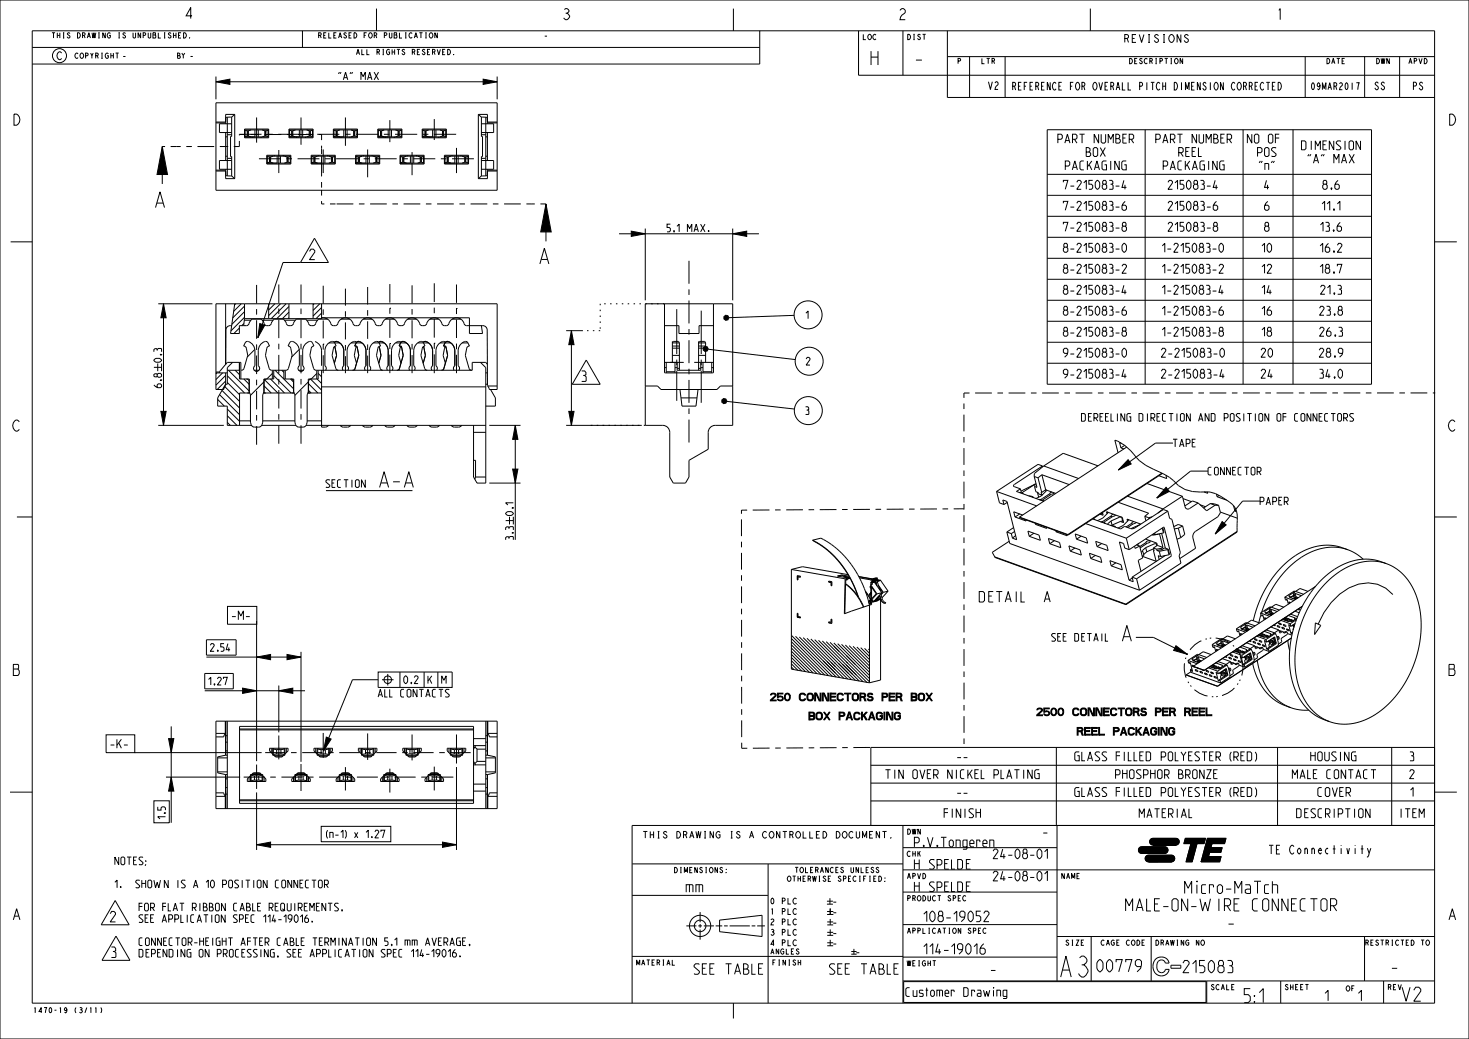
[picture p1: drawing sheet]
<svg xmlns="http://www.w3.org/2000/svg" width="420mm" height="297mm" viewBox="0 0 420 297" stroke-linecap="round" stroke-linejoin="round" font-family="sans-serif">
<defs><g id="words">
<text font-size="7.8" x="302.4" y="279.3">A3</text>
<g font-size="5.8">
<text x="108.5" y="139.3">A-A</text>
<text x="320.9" y="183.3">A</text>
</g>
<g font-size="5.2">
<text x="249" y="18.6">H</text>
<text x="261.9" y="18.6">-</text>
<text x="355.7" y="286.6">5:1</text>
<text x="400.9" y="286.2">V2</text>
</g>
<g font-size="4.6">
<text x="338.7" y="255.4">Micro-MaTch</text>
<text x="321.8" y="260.4">MALE-ON-WIRE CONNECTOR</text>
<text x="351.2" y="265.4">-</text>
<text x="313.6" y="277.8">00779</text>
<text x="338.2" y="278">215083</text>
<text x="398" y="278">-</text>
</g>
<g font-size="4.1">
<text x="52.5" y="5.3">4</text>
<text x="160.4" y="5.6">3</text>
<text x="256.6" y="5.6">2</text>
<text x="364.5" y="5.6">1</text>
<text x="3.2" y="35.8">D</text>
<text x="413.7" y="35.8">D</text>
<text x="3.2" y="123.2">C</text>
<text x="413.7" y="123.2">C</text>
<text x="3.2" y="193.1">B</text>
<text x="413.7" y="193.1">B</text>
<text x="3.2" y="262.9">A</text>
<text x="413.7" y="262.9">A</text>
</g>
<g font-size="3.9">
<text x="88.5" y="74.2">2</text>
<text x="166.3" y="109">3</text>
<text x="280" y="172.1">DETAIL</text>
<text x="298.7" y="172.1">A</text>
<text x="196.2" y="255">mm</text>
<text x="31.5" y="263.5">2</text>
<text x="264.1" y="263.5">108-19052</text>
<text x="31.9" y="273.7">3</text>
<text x="264.1" y="272.8">114-19016</text>
<text x="198.5" y="278.5">SEE TABLE</text>
<text x="237.2" y="278.5">SEE TABLE</text>
<text x="283.3" y="278.5">-</text>
<text x="378.9" y="286.1">1</text>
<text x="388.4" y="286.1">1</text>
</g>
<g font-size="3.6">
<text x="298.3" y="239.1">-</text>
<text x="261.4" y="242.1">P.V.Tongeren</text>
<text x="283.9" y="245.5">24-08-01</text>
<text x="261.4" y="248.4">H SPELDE</text>
<text x="283.9" y="251.8">24-08-01</text>
<text x="261.4" y="254.9">H SPELDE</text>
</g>
<g font-size="3.3">
<text x="302.5" y="40.9">PART NUMBER</text>
<text x="330.5" y="40.9">PART NUMBER</text>
<text x="356.6" y="40.9">NO OF</text>
<text x="310.4" y="44.7">BOX</text>
<text x="336.4" y="44.7">REEL</text>
<text x="359.6" y="44.7">POS</text>
<text x="372" y="42.8">DIMENSION</text>
<text x="373.9" y="46.6">&quot;A&quot; MAX</text>
<text x="304.5" y="48.6">PACKAGING</text>
<text x="332.5" y="48.6">PACKAGING</text>
<text x="359.6" y="48.6">&quot;n&quot;</text>
<text x="303.5" y="54.1">7-215083-4</text>
<text x="333.5" y="54.1">215083-4</text>
<text x="361.6" y="54.1">4</text>
<text x="377.9" y="54.1">8,6</text>
<text x="303.5" y="60.1">7-215083-6</text>
<text x="333.5" y="60.1">215083-6</text>
<text x="361.6" y="60.1">6</text>
<text x="376.9" y="60.1">11,1</text>
<text x="303.5" y="66.1">7-215083-8</text>
<text x="333.5" y="66.1">215083-8</text>
<text x="361.6" y="66.1">8</text>
<text x="376.9" y="66.1">13,6</text>
<text x="303.5" y="72.1">8-215083-0</text>
<text x="331.5" y="72.1">1-215083-0</text>
<text x="360.6" y="72.1">10</text>
<text x="376.9" y="72.1">16,2</text>
<text x="303.5" y="78.1">8-215083-2</text>
<text x="331.5" y="78.1">1-215083-2</text>
<text x="360.6" y="78.1">12</text>
<text x="376.9" y="78.1">18,7</text>
<text x="303.5" y="84.1">8-215083-4</text>
<text x="331.5" y="84.1">1-215083-4</text>
<text x="360.6" y="84.1">14</text>
<text x="376.9" y="84.1">21,3</text>
<text x="303.5" y="90.1">8-215083-6</text>
<text x="331.5" y="90.1">1-215083-6</text>
<text x="360.6" y="90.1">16</text>
<text x="376.9" y="90.1">23,8</text>
<text x="303.5" y="96.1">8-215083-8</text>
<text x="331.5" y="96.1">1-215083-8</text>
<text x="360.6" y="96.1">18</text>
<text x="376.9" y="96.1">26,3</text>
<text x="303.5" y="102.1">9-215083-0</text>
<text x="331.5" y="102.1">2-215083-0</text>
<text x="360.6" y="102.1">20</text>
<text x="376.9" y="102.1">28,9</text>
<text x="303.5" y="108.1">9-215083-4</text>
<text x="331.5" y="108.1">2-215083-4</text>
<text x="360.6" y="108.1">24</text>
<text x="376.9" y="108.1">34,0</text>
<text x="66.2" y="177.2">-M-</text>
<text x="31.4" y="213.9">-K-</text>
<text x="273.5" y="217.5">--</text>
<text x="305.8" y="217.5">GLASS FILLED POLYESTER (RED)</text>
<text x="374.6" y="217.5">HOUSING</text>
<text x="403" y="217.5">3</text>
<text x="252.6" y="222.6">TIN OVER NICKEL PLATING</text>
<text x="273.5" y="227.7">--</text>
<text x="305.8" y="227.7">GLASS FILLED POLYESTER (RED)</text>
<text x="318.7" y="222.6">PHOSPHOR BRONZE</text>
<text x="369.6" y="222.6">MALE CONTACT</text>
<text x="376.6" y="227.7">COVER</text>
<text x="403" y="222.6">2</text>
<text x="403" y="227.7">1</text>
<text x="269.5" y="233.7">FINISH</text>
<text x="325.7" y="233.7">MATERIAL</text>
<text x="370.6" y="233.7">DESCRIPTION</text>
<text x="400" y="233.7">ITEM</text>
<text x="362.4" y="244.1">TE Connectivity</text>
<text x="259" y="284.8">Customer Drawing</text>
</g>
<g font-size="2.9">
<text x="16" y="17.1">C</text>
<text x="321.1" y="12.1">REVISIONS</text>
<text x="96.7" y="22.8">&quot;A&quot; MAX</text>
<text x="282.3" y="25.6">V2</text>
<text x="289.1" y="25.7">REFERENCE FOR OVERALL PITCH DIMENSION CORRECTED</text>
<text x="392.7" y="25.7">SS</text>
<text x="403.7" y="25.7">PS</text>
<text x="190.7" y="66.3">5,1 MAX.</text>
<text x="230.4" y="91.1">1</text>
<text x="230.5" y="104.4">2</text>
<text x="230.3" y="118.5">3</text>
<text x="309.2" y="120.4">DEREELING DIRECTION AND POSITION OF CONNECTORS</text>
<text x="335.4" y="127.8">TAPE</text>
<text x="345.4" y="135.8">CONNECTOR</text>
<text x="93.2" y="139.3">SECTION</text>
<text x="146.8" y="147.3" transform="rotate(-90 146.8 147.3)">0,1</text>
<text x="360.3" y="144.3">PAPER</text>
<text x="146.8" y="154.3" transform="rotate(-90 146.8 154.3)">3,3</text>
<text x="300.7" y="183.3">SEE DETAIL</text>
<text x="60.1" y="186.2">2,54</text>
<text x="59.6" y="195.8">1,27</text>
<text x="115.4" y="195.4">0,2</text>
<text x="122.4" y="195.4">K</text>
<text x="126.3" y="195.4">M</text>
<text x="108.1" y="199.3">ALL CONTACTS</text>
<text x="220.3" y="200.3">250 CONNECTORS PER BOX</text>
<text x="231.3" y="205.8">BOX PACKAGING</text>
<text x="296.4" y="204.6">2500 CONNECTORS PER REEL</text>
<text x="308" y="210.1">REEL PACKAGING</text>
<text x="47.3" y="234.1" transform="rotate(-90 47.3 234.1)">1,5</text>
<text x="92.9" y="239.5">(n-1)x 1.27</text>
<text x="32.4" y="247.2">NOTES;</text>
<text x="32.4" y="253.8">1.</text>
<text x="39.3" y="253.8">SHOWN IS A 10 POSITION CONNECTOR</text>
<text x="39.3" y="260.4">FOR FLAT RIBBON CABLE REQUIREMENTS,</text>
<text x="39.3" y="263.7">SEE APPLICATION SPEC 114-19016.</text>
<text x="39.3" y="270.3">CONNECTOR-HEIGHT AFTER CABLE TERMINATION 5,1 mm AVERAGE,</text>
<text x="39.3" y="273.6">DEPENDING ON PROCESSING, SEE APPLICATION SPEC 114-19016.</text>
</g>
<g font-size="2.6">
<text x="376.2" y="25.6">09MAR2017</text>
<text x="238.2" y="258.6">-</text>
<text x="238.2" y="261.6">-</text>
<text x="238.2" y="264.6">-</text>
<text x="238.2" y="267.6">-</text>
<text x="238.2" y="270.6">-</text>
<text x="244.8" y="273.1">-</text>
</g>
<text font-size="2.5" x="191.5" y="239.6">THIS DRAWING IS A CONTROLLED DOCUMENT.</text>
<g font-size="2.2">
<text x="220" y="258.4">0 PLC</text>
<text x="220" y="261.4">1 PLC</text>
<text x="220" y="264.4">2 PLC</text>
<text x="220" y="267.4">3 PLC</text>
<text x="220" y="270.3">4 PLC</text>
</g>
<g font-size="2">
<text x="14.6" y="10.9">THIS DRAWING IS UNPUBLISHED.</text>
<text x="90.7" y="10.9">RELEASED FOR PUBLICATION</text>
<text x="155.7" y="10.9">-</text>
<text x="246.5" y="11.3">LOC</text>
<text x="259.2" y="11.3">DIST</text>
<text x="21.2" y="16.7">COPYRIGHT</text>
<text x="35.2" y="16.7">-</text>
<text x="50.5" y="16.7">BY -</text>
<text x="101.6" y="15.6">ALL RIGHTS RESERVED.</text>
<text x="273.6" y="18.2">P</text>
<text x="280.4" y="18.2">LTR</text>
<text x="322.6" y="18.2">DESCRIPTION</text>
<text x="379" y="18.2">DATE</text>
<text x="393.2" y="18.2">DWN</text>
<text x="402.5" y="18.2">APVD</text>
<text x="259.2" y="238.5">DWN</text>
<text x="259.2" y="244.8">CHK</text>
<text x="192.5" y="249.5">DIMENSIONS:</text>
<text x="224.9" y="252">OTHERWISE SPECIFIED:</text>
<text x="227.1" y="249.5">TOLERANCES UNLESS</text>
<text x="259.2" y="251.2">APVD</text>
<text x="303.2" y="251.2">NAME</text>
<text x="259.2" y="257.5">PRODUCT SPEC</text>
<text x="259.2" y="266.8">APPLICATION SPEC</text>
<text x="181.7" y="275.9">MATERIAL</text>
<text x="220.1" y="272.8">ANGLES</text>
<text x="220.6" y="275.9">FINISH</text>
<text x="304.5" y="270.2">SIZE</text>
<text x="314.6" y="270.2">CAGE CODE</text>
<text x="330.1" y="270.2">DRAWING NO</text>
<text x="390.1" y="270.2">RESTRICTED TO</text>
<text x="259.2" y="276.1">WEIGHT</text>
<text x="346" y="282.9">SCALE</text>
<text x="367.2" y="282.9">SHEET</text>
<text x="384.7" y="283.3">OF</text>
<text x="396.6" y="282.9">REV</text>
<text x="9.3" y="289.5">1470-19 (3/11)</text>
</g>
</g></defs>
<path d="M46.4 41.9l1.5 8h-3zM156.1 58.3l1.5 8h-3zM329 239.9l.6-.3h6.6a.95 .95 0 0 1 .9 .9 .95 .95 0 0 1-.8 1h-6.7a.95 .95 0 0 1-.8-.5 .95 .95 0 0 1 .2-1.1zM345.2 239.6h5.3l-.4 1.5h-3.6l-3.1 5.3zM325.8 242.3l.6-.3h6.6a.95 .95 0 0 1 .9 .9 .95 .95 0 0 1-.8 1l-6.7 .1a.95 .95 0 0 1-.8-.6 .95 .95 0 0 1 .2-1.1zM327.7 244.7l.7-.2h6.5a.95 .95 0 0 1 1 .8 .95 .95 0 0 1-.9 1l-6.6 .1a.95 .95 0 0 1-.9-.6 .95 .95 0 0 1 .2-1.1zM338.9 239.6h5.8l-.4 1.5h-2.1l-1.4 5.3h-1.7l1.4-5.3h-2zM345.8 243.6l-.3 1.3h3.6l-.4 1.5h-5.3zM346.5 241.1l-.3 1.2h3.2l-.3 1.3h-3.3l-2.4 2.8z" fill="#000"/>
<g fill="none" stroke="#000" stroke-width=".29">
<path d="M0 0h420v297h-420zM9.2 8.8h401v278h-401zM9.2 13.6h208M31.7 15.9h.7M32.4 15.2v1.5M33 15.2h.9M33.5 15.2v1.5M46.9 9.4h.3M46.9 10.9h.3M47.1 9.4v1.5M48.9 9.6l-.3-.2-.4 .2 .7 .8-.1 .4-.4 .1-.3-.4M49.6 9.4v1.5"/>
<path d="M49.6 10.1h.7M50.3 9.4v1.5M51 10.1h.5M51.8 9.4h-.8v1.5h.8M52.5 9.4a.76 .76 0 0 1 .8 .7 .76 .76 0 0 1-.8 .8zM54.2 10.8l.1 .1zM86.5 8.8v4.8M107.6 2.5v6.3M118.5 10.9l.4-1.5 .5 1.5M118.6 10.4h.6M119.9 9.4h.9M120.4 9.4v1.5"/>
<path d="M121.6 9.4h.4M121.6 10.9h.4M121.8 9.4v1.5M123 9.5l.1-.1a.77 .77 0 0 1 .7 .7 .77 .77 0 0 1-.7 .8l-.4-.8zM125 14.1l.5 1.5 .4-1.5M125 9.4v1.5l-.7-1.5v1.5M126.5 14.9h.5M127.3 14.1h-.8v1.5h.8M128 14.1a.76 .76 0 0 1 .8 .8 .76 .76 0 0 1-.8 .7zM129.7 15.5l.1 .1zM209.7 2.5v6.3M217.2 8.8v9.5h-208"/>
<path d="M245.5 8.8v12.7h164.7M250.4 10.1l-.2-.3a.77 .77 0 0 0-.7 .8 .77 .77 0 0 0 .7 .7l.2-.2M258.2 8.8v12.7M263.8 9.8h.9M270.9 8.8v19.1h139.3M270.9 16.2h139.3M277.2 16.2v11.7M287.4 16.2v11.7M311.7 2.5v6.3M336.1 16.8l.1-.1a.77 .77 0 0 1 .7 .8 .77 .77 0 0 1-.7 .7l-.4-.7zM337.6 9.9v2.2l-1.1-2.2v2.2M338.1 16.7v1.5l-.7-1.5v1.5"/>
<path d="M339.8 10.2l-.4-.3-.6 .2-.1 .3 .4 .4a.66 .66 0 0 1 .7 .7 .66 .66 0 0 1-.7 .6l-.5-.5M373.2 16.2v11.7M383.7 17.5h.5M384.4 16.7h-.7v1.5h.7M390.2 16.2v11.7M400.2 16.2v11.7M407.2 16.7a.76 .76 0 0 1 .8 .8 .76 .76 0 0 1-.8 .7zM61.7 29.4v25M61.7 35.1h2.8M61.7 34.9h2.8M64.5 35.1v.3M64.5 37.9v8"/>
<path d="M64.5 39.1h.5M64.5 34.9v.2M65 33.5v16.8M65 38.5h1.2M66.2 33.5l-1.6 .1-.1 1.3M66.2 35.4h-3.5v2.5h3.5M66.2 33.5v5.5M67.1 32.7h-2.6v2.2M67.1 32.7v18.4M67.1 32.7l-.9 .8M68.4 38.4h6.4M73.4 33.6v7.2"/>
<path d="M76.4 38.4h1.6M79.6 38.4h6.3M86.1 33.6v7.8M87.5 38.4h1.6M90.7 38.4h6.3M97.4 39.1l.2 .3M98.3 37.1h.9M98.6 38.4h1.6M98.8 33.6v8.1M100.2 39.1l-.3 .3M101.8 38.4h6.4M109.8 38.4h1.6"/>
<path d="M110.1 39.1l.2 .3M111 37.1h.9M111.5 34.3v6.3M112.9 39.1l-.3 .3M112.9 38.4h6.4M120.9 38.4h1.6M122.8 39.1l.2 .3M123.7 37.1h.9M124.1 38.4h6.3M124.2 34v6M125.6 39.1l-.3 .3M136.8 32.7h2.6v2.2"/>
<path d="M136.8 32.7l.8 .8M136.8 32.7v18.4M137.6 33.5l1.7 .1v1.3M137.6 38.5h1.3M137.6 35.4h3.5v2.5h-3.5M137.6 33.5v5.5M138.9 39.1h.5M138.9 33.5v11.8M139.4 34.9v.2M139.4 35.1h2.7M139.4 35.1v.3M139.4 37.9v8"/>
<path d="M139.4 34.9h2.7v14h-2.7M299.4 37.1h92.7v72.7h-92.7zM327.4 37.1v72.7M355.4 37.1v72.7M369.7 37.1v72.7M44.5 59.3l1.2-4.5 1.3 4.5M44.9 58.1h1.7M46.4 41.9l1.5 8h-3zM46.4 41.9v10.7M61.7 48.9h2.8M61.7 48.6h2.8M64.5 48.9v2.2h2.6"/>
<path d="M64.5 48.6v.3M64.5 48.4v.2M64.5 44.7h.5M64.5 48.9l.1 1.3 1.6 .1M65 45.3h1.2M66.2 45.9h-3.5v2.5h3.5M66.2 44.8v5.5M66.2 50.3l.9 .8M74 45.4h6.3M78.6 44.4l-.3 .2M79.2 46.6h1M79.7 42.9v6.6"/>
<path d="M80.9 44.4l.2 .2M81.9 45.4h1.6M85.1 45.4h6.2M91.3 44.4l-.3 .2M91.9 46.6h1M92.4 42.7v6.8M92.9 45.4h1.6M93.6 44.4l.2 .2M96.1 45.4h6.3M104 44.4l-.3 .2M104 45.4h1.6M104.6 46.6h1"/>
<path d="M105.1 42.7v8M106.3 44.4l.2 .2M107.2 45.4h6.2M115 45.4h1.6M117.8 43.5v6.6M118.2 45.4h6.3M126 45.4h1.6M129.2 45.4h6.3M130.5 42.3v7.2M137.6 50.3l-.8 .8M137.6 44.8v5.5M139.3 48.9v1.3l-1.7 .1"/>
<path d="M139.4 48.6v.3M139.4 48.6h2.7M139.4 48.4v.2M139.4 48.9v2.2h-2.6M156.1 58.3l1.5 8h-3zM156.1 58.3v10.7M299.4 49.8h92.7M299.4 55.8h92.7M3 69.1h6.2M154.4 75.5l1.2-4.5 1.3 4.5M154.8 74.2h1.7M197 74.6v6.5"/>
<path d="M299.4 61.8h92.7M299.4 67.8h92.7M299.4 73.8h92.7M299.4 79.8h92.7M410.2 69.1h6.3M64.5 86.8v17.3l.1-9.8a1.33 1.33 0 0 1 1.6-1.2M67.1 86.8l-1.2 8.5h2.5v-2.2h1.3l.2-2v-4.3h-8.2v24.5h2.3l.5-1.1v-3.6M67.4 86.8l-.3 .3M68.4 93.8l-1.5 1.5M69 86.8l-2.2 2.2M69.7 98.9l.4-.9a1.13 1.13 0 0 1 1.9 .2 2.82 2.82 0 0 1 .9 2.1v4.3a.88 .88 0 0 0-.2 1.3 .88 .88 0 0 0 1.3 0 .88 .88 0 0 0-.2-1.3v-4.3a2.37 2.37 0 0 1 2.5-2.6l.8 1.2M69.7 98.9h.1"/>
<path d="M69.7 98.9l.6 .4 .5 2.3-1 3.7-.3 .4-.6 .1v2.5M69.7 92.5l-.6 .6M69.9 87.5l-3.4 3.4M69.9 89.1l-3.6 3.6M69.9 90.7l-3.9 3.9M72.9 99.9l-2.2 2.1M73.4 81.4v5.3M73.4 88.3v1.6M73.4 91.5v5.3M73.4 98.4v1.6M76.8 86.8h5.8v4.3h-5.8zM77 86.8l-.2 .2"/>
<path d="M77 98.9l-.6 .4-.5 2.3 1.1 3.7 .2 .4 .7 .1v2.5M77 98.9h.1M78.6 86.8l-1.8 1.8M79.7 81.3v5.3M79.7 88.2v1.6M79.7 91.4v5.3M79.7 98.3v1.5M80.2 86.8l-3.4 3.4M81.8 86.8l-4.3 4.3M82.6 87.6l-3.5 3.5M82.6 89.2l-1.9 1.9M82.6 90.8l-.3 .3"/>
<path d="M85.6 99.9l-2.2 2.1M86.1 81.3v5.3M86.1 88.2v1.6M86.1 91.4v5.3M86.1 98.3v1.6M89.8 86.8l-.3 .3M91.4 86.8l-1.9 1.9M91.9 87.9l-2.4 2.4M91.9 89.5l-1.5 1.6M91.9 86.8v4.4h1.8M91.9 90.8h42.3M92.4 98.3h.1"/>
<path d="M92.4 90.8l-.5 .1M92.4 81.7v5.1M92.4 88.4v1.6M92.4 91.6v5.1M92.4 98.3v1.6M95.3 93.1l1-.2a2.67 2.67 0 0 1 3-2l.8 .4 .7 .8a1.18 1.18 0 0 0 1.1 1 1.18 1.18 0 0 0 1.2-1 2.29 2.29 0 0 1 2.4-1.2 2.29 2.29 0 0 1 1.9 1.9 1.21 1.21 0 0 0 1.2 .3 1.21 1.21 0 0 0 .9-1 2.29 2.29 0 0 1 2.4-1.2 2.29 2.29 0 0 1 1.8 1.9 1.21 1.21 0 0 0 1.3 .3 1.21 1.21 0 0 0 .8-1 2.29 2.29 0 0 1 2.4-1.2 2.29 2.29 0 0 1 1.9 1.9 1.21 1.21 0 0 0 1.2 .3 1.21 1.21 0 0 0 .9-1 2.29 2.29 0 0 1 2.4-1.2 2.29 2.29 0 0 1 1.8 1.9 1.21 1.21 0 0 0 1.3 .3 1.21 1.21 0 0 0 .8-1 2.29 2.29 0 0 1 2.4-1.2 2.29 2.29 0 0 1 1.9 1.9l.6 .3h4.6a1.25 1.25 0 0 1 1.3 1.2l.1 15.9M97.5 91.2h2.5M98.8 82.5v4.9M98.8 89v1.6M98.8 92.2v4.8M98.8 98.6v1.6M103.9 91.2h2.5"/>
<path d="M105.1 82v5.1M105.1 88.6v1.6M105.1 91.8v5.1M105.1 98.5v1.6M110.2 91.2h2.5M111.5 88.1h.1M111.5 98.2h.1M111.5 81.2v5.3M111.5 88.1v1.6M111.5 91.3v5.3M111.5 98.2v1.6M116.6 91.2h2.5"/>
<path d="M117.8 81.6v5.1M117.8 88.3v1.6M117.8 91.5v5.2M117.8 98.3v1.6M122.9 91.2h2.5M124.2 98.1h.1M124.2 81v5.3M124.2 87.9v1.6M124.2 91.1v5.4M124.2 98.1v1.6M129.3 91.2h2.5M130.5 88.2h.1"/>
<path d="M130.5 81.3v5.3M130.5 88.2v1.6M130.5 91.4v5.2M130.5 98.2v1.6M142.1 86.8h-52.6v4.3h2.4M190 86.8h14l-.1 19.7h-13.8zM190 93.1h4.1M193.5 88.4v12.8M197 82.7v1.6M197 85.9v6.6M197 94.1v1.6M197 97.2v6.6"/>
<path d="M199.9 93.1h4.1M200.5 88.8v12.4M299.4 85.8h92.7M299.4 91.8h92.7M299.4 97.8h92.7M61.7 106.6h3.3M61.7 106.3h1M62 106.6l-.3 .3M62.2 114.2l1.9 1.9M62.7 106.6v-.3l2.3-2.7h3.5v4.7h2.8v4h-2.8v9.3M62.8 112.8l5.7 5.7M63.5 111.6l5 5"/>
<path d="M63.6 106.6l-1.9 1.9M64 111l-.3 .3M64.2 110.4l4.3 4.3M64.5 108.9l-2.4 2.4M64.5 107.3l-2.8 2.8M65 118.8l2.7 2.8M65 116.9l3.5 3.5M65 109.3l3.5 3.5M65 107.4l4.9 4.9M65.3 105.8l6 6M66.5 103.6l-1.5 1.5v4.7h-.5l-2.3 3.9v2.4h2.8v5.5h6.9M67.2 105.8l1.3 1.3"/>
<path d="M68.4 105.2h.1M68.4 103.6v2.2h-3.4M69.7 108.3l1.6 1.6M73.4 101.6v5.3M73.4 108.5v1.6M73.4 111.7v5.3M73.4 118.6v1.6M75.4 112.2l.2 .1M75.4 110.3l2.1 2M75.4 108.3l4 4M75.4 108.3h2.9v-2.5h2.9v2.5h2.8v4h-8.6zM75.5 109.1l-3.9 3.9"/>
<path d="M77.3 108.3l4 4M77.9 106.8l-1.6 1.5a.75 .75 0 0 0-.8 .8v2.9l-.4 .8v7.9a1.3 1.3 0 0 1-1.1 1.4l-1.6-.1a1.39 1.39 0 0 1-.8-1.3v-7.9l-.4-.8v-2.9a.75 .75 0 0 0-.7-.8M78.3 107.4l4.9 4.9M78.6 105.8l5.4 5.4M79.7 101.4v5.3M79.7 108.3v1.6M79.7 111.5v5.3M79.7 118.4v1.6M80.6 105.8l.6 .7M81.6 108.3v-2.5l.6-.1 .3-.4 1-3.7-.5-2.3-.6-.4 .4-.9a1.13 1.13 0 0 1 1.9 .2 2.82 2.82 0 0 1 .9 2.1v4.3a.88 .88 0 0 0-.2 1.3 .88 .88 0 0 0 1.3 0 .88 .88 0 0 0-.2-1.3v-4.3a2.37 2.37 0 0 1 2.5-2.6l.8 1.2-.7 .4-.5 2.3 1.1 3.7 .2 .4 .7 .1v2.5M83.1 108.3l.9 1M86.1 101.4v5.3"/>
<path d="M86.1 108.3v1.6M86.1 111.5v5.3M86.1 118.4v1.6M88.1 111.5l.9 .8M88.1 109.6l2.8 2.7M88.2 109.1l-3.9 3.9M88.8 108.3l3.1 3.2M90.6 106.8l-1.6 1.5a.75 .75 0 0 0-.8 .8v2.9l-.4 .8v7.9a1.3 1.3 0 0 1-1.1 1.4l-1.6-.1a1.39 1.39 0 0 1-.8-1.3v-7.9l-.4-.8v-2.9a.75 .75 0 0 0-.7-.8M90.7 108.3l1.2 1.3M91 106.7l.9 1M91.9 105.8v16.3h1.1M91.9 110.6h47"/>
<path d="M92.4 101.5v5.2M92.9 104.6l.4 .6-.2 .6M98.8 101.8v4.9M105.1 101.6v5.1M111.5 101.4v5.3M117.8 101.5v5.2M124.2 101.3v5.4M130.5 101.4v5.3M135 105.8h-44v2.5h-2.9v4h3.8M191.5 103.6h4M193.5 102.8v1.6M193.5 106v8.6"/>
<path d="M194.7 113.7h4.6M197 105.4v1.6M197 108.6v6.6M197 116.7v1.6M197 119.9v6.6M198.5 103.6h5.5M199.6 111.3l-.6 4.8h-4M200.4 103.6v2.2h-6.8M200.4 105.1h.6M200.5 102.8v1.6M200.5 106v9.1M201 103.6v3"/>
<path d="M201 106.3h2.5M203.5 103.6v3M203.5 105.1h.5M209.5 110.3v11.3M299.4 103.8h92.7M65 120.7l.8 .9M68.5 120.3h3.1M73.4 121.8v5.3M74.8 121.6h9.8M75.1 120.3h9.2M79.7 121.6v5.2M86.1 121.6v5.2"/>
<path d="M87.5 121.6h51.4M87.8 120.3h4.1M295.7 136.2l1.1 .4 1.1-.9 7.8 2.8M295.7 136.2l.8 3.1-.7-.2M295.8 139.1l.4 1.5 .7 .2v.4M296 138.4l-.2 .7M296 138.4l-3.8 2.5M296 138.4l-4.1 2M296.2 138.2l-.2 .2M298 133.2l-8.2 5.5 .2 .4 1.7 .6M298.1 133.5l-.1-.3-1.2-.5-11.9 7.8 .9 3.3 1.2 .4M298.4 133.2l-2.7 2.2v.8"/>
<path d="M298.4 133.2l10 3.6M313.9 133.2l-9.9-3.6-5.6 3.6M319.7 129.4l-1-3.6a17.1 17.1 0 0 1 7 5.8 38.1 38.1 0 0 0 7.5 4.2l2.3 1.5a9 9 0 0 0 8.6 3.3 7.2 7.2 0 0 1 5 1.3 10.7 10.7 0 0 1 4.2 3.6l.5 2.3-.1 4.1M322.1 127.8l-30.6 20M327.9 138.2l10.2 3.7-5.6 3.6M332.2 135.2l-26.9 17.6M332.4 135.3l-27 17.7M4.8 147.8h4.4M284.4 159.2l37.5 13.5M287 144.2l-.3-1.3 1.2 .4 2.8 11-1.2-.5M287.9 152.1l.8 3.3M287.9 152.1l1.2 .4"/>
<path d="M288 143.6l-1 .6M288.5 154.7l-4.8 3.2 .8 1.5 37.4 13.4M289.1 152.5l.4 1.3M289.8 150.8l-1.9 1.3M290.1 151.9l-1 .6M290.4 153.1l-.9 .7M291.5 147.8l13.9 5.2M291.5 147.8l13.8 5M296.6 140.7l.4 1.4M297.7 141.5l.1 .2M305.3 152.8l.1 .2M312.6 148.2l.4 .2"/>
<path d="M313 148.4h.1M313 148.4v.2M313 148.4l-.2 .1M314.6 149.1l1.3 .3M315.2 146.5l.2 .8-.9-.3M315.9 149.4v.1M315.9 149.5l.1 .1M315.9 149.5h-.2M316.5 146.9l-.1-.6 4.5 1.6 .4 1.5-1-.3M317.6 150.2l1.3 .3M318.9 150.5v.2M318.9 150.5l-.3 .1"/>
<path d="M319.7 143.6l8.7 3.1-1.1 .9M322.4 149l-.2-.6 4 1.4M322.4 141.8l10.1 3.7M324.4 156.1l.2 .7M326.6 159l4 1.4M327.3 147.6l1.1 .4M327.3 147.6l.3 1.3M328.4 148l.1 .3M329.4 147.8l-1 .2M329.4 152.9l.3 .1M329.6 152.7l.1 .3M329.7 152.6l.6 .2"/>
<path d="M330.1 152.4l.2 .4M331.1 152.7h.1M331.1 152.7l-1.4 .3M331.2 152.6l-.1 .1M331.5 152.6l1 3.9M332.1 152.4l1.1 4.3M332.3 151l.3 1.3M332.5 150.8l.3 1.4-.2 .1M332.5 145.5l-1.5 1.2M332.5 145.7l-8.2 5.3-.8 .1-2-.6M332.6 159.1h.1M332.6 159.1v.1"/>
<path d="M332.6 159.1l-8.9 5.9M332.6 152.3l-2.3 .5M333.1 158.8l-.5 .3M336.9 151l-1.1 .2M336.9 151l.7 2.7M338.1 150.4l.6 2.4M338.1 150.4l-1.2-.5-1.3 .6M338.1 150.4l-1.2 .6M352.7 144.6l.4 1.5M353.1 146.1l.5 .2M353.4 145.8l-.3 .3M353.7 151.9v.2l-31.8 20.7"/>
<path d="M353.7 151.9l-31.8 20.8M410.2 147.8h6.3M321.9 172.7v.1M323.7 165l1.3 .4 9.8-6.4-2-8.3-9.9 6.4-1.3-.4-.4-1.3-1.2-.5 2.8 10.9M323.7 165l.3 1.3-1.2-.5M323.7 165.2l-.9 .6M325.4 160.2l.8 3.1M355.9 178.8l.2 .7-.1-.1M355.9 178.8l.5-.1 1.8 .6M356 179.4l.2 .5M356 179.3v.1M356 179.3l-.9 .5"/>
<path d="M356 179.3l-.9 .4M356.1 179.2l-.1 .1M356.2 179.8v.3M356.4 180h.1M356.5 178.1l-1.9 1.3 .4 .2M356.5 178.1l-.3-.1-2.7 1.8 .2 .7 .3 .1M356.5 178.1h.1M356.6 178.1l-.7 .7M356.6 178.1l2.2 .8M360.1 178.1l-2.3-.8-1.2 .8M360.9 176.1l-.1-.3 .3 .1 .3 1.3M361.1 175.9l-.2 .2"/>
<path d="M361.5 174.9l1.9-1.3-.3-.1-2.7 1.7 .2 .8 .3 .1M361.6 174.9h.1M361.6 174.9l.4 .2M362.9 174.3l.5-.2 1.8 .7M362.9 174.3l.1 .7-.1-.1M362.9 174.9l.2 .4M362.9 174.8v.1M362.9 174.8l-.8 .5M362.9 174.8l-.9 .4M363 174.7l-.1 .1M363.1 175.3l.1 .3M363.3 179.2l2.3 .9-1.2 .8"/>
<path d="M363.3 175.5h.1M363.5 173.6l-.6 .7M363.5 173.6l2.3 .8M366.7 177h.1M366.8 177.1h.1M366.8 177h.1M366.8 177v.1M367 173.6l-2.2-.9-1.3 .9M367.2 177.2l.3 .1M367.3 176.6l.1 .2-.2-.1M367.5 177.3h-.1M367.5 177.3h.1"/>
<path d="M367.6 176.7l1 .2 .1 .4-.2-.1M367.9 177.5h.1M367.9 177.5h.2M368 171.4l-.3-.1 .1 .3M368 171.4l.3 1.3M368 171.4l-.2 .2M368.1 177.5h.1M368.2 177.5h.1M368.2 177.5h-.1M368.2 177.5v.1M368.4 175.9l1.9 .8-.2 .2M369 177.2l.8 .2"/>
<path d="M369 175.5l2 .8M369.4 178.8l.1 .2M369.7 179.7v.4M369.8 169.7l.5-.1 1.8 .7M369.8 169.7l.2 .8-.2-.1M369.8 170.4l.3 .5M369.8 170.2v.2M369.9 170.2l-.9 .6M369.9 170.2l-1 .5M369.9 170.2h.1M370 170.8l.1 .3M370.1 176.9l.1 .3"/>
<path d="M370.1 176.9l.2 .1M370.2 174.7l1.3 .5M370.2 170.9l.1 .1M370.3 178.3l-1.2 .7-.7-.5 .7 2.5M370.3 169.1l-1.9 1.2 .5 .2M370.3 169.1l-.3-.2-2.7 1.8 .2 .8 .3 .1M370.3 169.1h.1M370.3 177h.1M370.4 169.1l-.6 .6M370.4 169.1l2.3 .8M370.6 176.9l-.3 .1M370.8 176.7l-1.4 1-.6-.2"/>
<path d="M372.3 173.3l-28 18.3M374 169l-2.3-.8-1.3 .9M376.1 167.6l-35 22.9M339.1 192.9v.1M339.1 192.9l9 3.3M340.1 189.6v-.3l.2 .1 .7 2.5-.3-.1M340.3 191.4l.2 .8M340.3 191.4l.3 .1M340.3 189.5l-.2 .1M340.5 192l-1.4 .9M340.6 191.5l.1 .3M340.8 191.2l-.5 .2"/>
<path d="M340.8 191.4l-.2 .1M340.9 191.7l-.2 .1M341.1 190.5h.1M341.1 190.5l3.2 1.1M342.1 187.8l.2 .7h-.2M342.1 187.8l.5-.1 1.8 .6M342.1 188.5l.3 .4M342.2 188.3l-.1 .2M342.2 188.3l-.9 .6M342.2 188.3l-1 .5M342.2 188.3h.1M342.3 188.8l.1 .4"/>
<path d="M342.6 189v.1M342.6 187.1l-1.8 1.3 .4 .2M342.6 187.1l-.2-.1-2.7 1.8 .1 .7 .3 .1M342.6 187.1l.1 .1M342.7 187.1l-.6 .7M342.7 187.1l2.3 .8M344.3 191.6h.1M346 190.6h.1M346.1 190.6h.1M346.1 190.6h-.1M346.3 187.1l-2.3-.8-1.3 .8M346.4 190.8h.3"/>
<path d="M346.6 190.2v.1h-.2M346.7 190.9h.1M346.7 190.8h.1M346.7 190.8v.1M346.9 190.2l1 .3 .1 .3h-.3M347.1 185.1l-.1-.3 .3 .1 .3 1.4M347.1 191l.3 .1M347.3 185l-.2 .1M347.4 191.1h-.1M347.4 191.1h.1M347.6 189.5l2 .7-.3 .2M348.1 196.2h.1"/>
<path d="M348.2 190.7l.9 .2M348.2 189.1l2.3 .8M348.5 194.4l.1 .3-.3-.1M348.5 194.4l-.2 .2M348.7 192.4v.1M348.9 193.3l.2 .7M349 183.3l.2 .7h-.1M349 183.3l.5-.1 1.8 .6M349.1 184l.2 .4M349.1 183.8v.2M349.1 183.8l-.9 .6M349.1 183.8l-.9 .5"/>
<path d="M349.1 183.8h.1M349.2 193l.9 .4M349.2 184.3l.1 .3M349.3 190.4l.1 .3M349.3 190.4l.3 .1M349.5 188.3l2.3 .8-1.3 .8M349.5 184.5v.1M349.6 182.6l-1.9 1.3 .4 .2M349.6 182.7l-.3-.2-2.7 1.8 .2 .7 .3 .1M349.6 190.5v.1M349.7 182.6l-.7 .7M349.7 182.6l2.2 .8"/>
<path d="M349.8 190.5h-.2M349.8 191.6h.1M350 191.5v.1M350 191.6h-.1M350.2 191.6h.1M350.2 191.6h-.3M350.3 191.6l.2 .8M350.4 191.5l.3 1M350.5 191.2l.1 .3M350.5 189.9l-.3 .3M350.5 190l-1.9 1.2-.6-.1M350.6 193.1h.1"/>
<path d="M350.6 193.1l-2.1 1.3M350.6 191.5l-.6 .1M350.6 191.1h.1M350.6 191.1l-2.3 1.5-.6-.5 .6 2.5M350.6 191.1l.5 1.9-2.3 1.5-.3-.1M350.7 193l-.1 .1M351.5 191.2l.2 .6M351.5 191.2h-.2M351.8 191.1l.1 .5M351.8 191.1h-.6M351.8 191.1l-.3 .1M352.9 186l.1 .1"/>
<path d="M353 186.1h.1M353.2 182.6l-2.3-.8-1.2 .8M353.4 186.3h.2M353.5 185.7v.1h-.2M353.6 186.3h.1M353.7 186.3h.1M353.7 186.3v.1M353.7 186.3h-.1M353.8 185.7l1 .3 .1 .3-.2-.1M354 180.6l-.1-.3 .3 .1 .3 1.3M354 186.5h.2M354.2 180.5l-.2 .1"/>
<path d="M354.2 186.5h.1M354.3 186.6h.1M354.5 185l2 .7-.2 .2M355.1 186.2l.9 .2M355.1 184.6l2.3 .8M355.4 189.9l.1 .3-.3-.1M355.4 189.9l-.2 .2M355.6 187.8v.2M355.8 188.8l.2 .7M356.1 188.5l.9 .3M356.3 185.9v.3M356.3 185.9l.2 .1"/>
<path d="M356.4 183.8l2.3 .8-1.3 .8M356.5 186v.1M356.7 185.9l-.2 .1M356.7 187.1h.1M356.9 187v.1M356.9 187.1h-.1M357.1 187.1h.1M357.1 187.1h-.3M357.2 187.1h-.1M357.2 187l.2 .9M357.4 187l.2 1M357.4 186.6l.1 .4"/>
<path d="M357.4 185.4l-.3 .3M357.5 185.5l-1.9 1.2-.7-.1M357.5 188.5h.1M357.5 188.5l-2.1 1.4M357.5 187l-.6 .1M357.5 186.6l-2.3 1.5-.6-.5 .6 2.5M357.5 186.6h.1M357.5 187h.1M357.5 186.6l.5 1.9M357.6 188.5h-.1M358 188.5l-2.3 1.5-.3-.1M358 188.5h.1"/>
<path d="M358.4 186.7l.2 .6M358.4 186.7h-.2M358.7 186.5l.2 .6M358.7 186.5l-.5 .1M358.7 186.5l-.3 .2M359.9 181.6h.1M360.3 181.7h.1M360.3 181.7l.3 .1M360.4 181.1l.1 .2-.2-.1M360.5 181.8h.1M360.6 181.8h-.1M360.6 181.8h.1"/>
<path d="M360.7 181.2l1 .3 .1 .3-.2-.1M361 182h.2M361.2 182.1h.1M361.2 182h.1M361.2 182l.1 .1M361.4 180.5l2 .7-.2 .2M362 181.7l.9 .2M362 180.1l2.4 .8M362.3 185.4l.3 .1 2.3-1.5-.5-1.9-2.2 1.5-.7-.5 .6 2.5M362.3 185.4l.1 .3-.3-.1M362.4 185.4l-.3 .2M362.5 183.3v.2"/>
<path d="M362.7 184.3l.2 .7M363 184l.9 .3M363.2 181.4v.3M363.2 181.4l.2 .1M363.4 181.5h.1M363.6 181.4l-.2 .1M363.7 182.6h.3M363.7 182.5l.1 .1M363.8 182.5v.1M364 182.5v.1M364 182.6l.4 .8M364.3 182.5l.2 1"/>
<path d="M364.3 182.1l.1 .4zM364.4 180.9l-.4 .3M364.4 180.9l-1.9 1.3-.6-.2M364.4 184h.1M364.4 184l-2.1 1.4M364.4 182.5l-.6 .1M364.5 183.9l-.1 .1M365.4 182.2l.1 .6M365.4 182.2h-.3M365.6 182l.2 .6M365.6 182l-.5 .1M365.6 182l-.2 .2"/>
<path d="M369.2 182.4l-21.1 13.8M369.3 180.8v.3l-.2-.1M369.3 180.8l.2 .1M369.3 180.9l-.2 .1M369.6 180.6l-.3 .2M61.7 206.1h2.7v3.5h-2.7zM62.2 216.6h2.8M64.4 209.6l-.4 1h-2.3M64.5 206.1h74.9M64.5 214.6h.5M64.5 212.1h.5M64.6 210.4l-.1 5.5"/>
<path d="M64.6 206.1v4.3M65 210.3l-.4 .1M65 215.9l-2.8 .5v4.5l2.8 .5M65 206.1v25M68.5 208.6h66.9M68.5 208.4h66.9M73.4 218.5v7M75.8 215.1h5.8M79.7 210.2v6.9M83.2 215.1h1.6M86.1 218.4v7.7M86.4 215.1h5.8"/>
<path d="M92.4 209.5v7.1M93.8 215.1h1.6M97 215.1h5.8M98.8 219.3v6.7M104.4 215.1h1.6M105.1 209.7v7.5M107.6 215.1h5.8M111.5 219.7v6.9M115 215.1h1.6M117.8 210v7.4M118.2 215.1h5.8M124.2 219.1v6.9"/>
<path d="M125.6 215.1h1.6M128.8 215.1h5.8M130.5 210v8.3M135.4 207.6h-66.9v22h66.9M138.9 210.3l.4 .1M139.3 210.4l.1 5.5M139.3 206.1v4.3M141.6 216.6v4.3l-2.2 .5M249 218.8h161.1M302 213.7v22.3M365.3 213.7v22.3M397.9 213.7v22.3"/>
<path d="M410.1 213.7h-161.1v22.3M2.9 226.4h6.3M61.7 227.6h2.7v3.5h-2.7zM61.7 226.6h2.3l.4 1M62.2 220.6h2.8M64.5 231.1h74.9M64.5 221.4l.1 5.5M64.5 225.1h.5M64.5 222.6h.5M64.6 226.9l.4 .1M64.6 226.9v4.2M68.5 228.9h66.9"/>
<path d="M68.5 228.6h66.9M69.7 222.1h6M77.3 222.1h1.6M80.5 222.1h6M88.1 222.1h1.5M91.2 222.1h6M98.8 222.1h1.6M102 222.1h6M109.6 222.1h1.6M112.8 222.1h6M120.4 222.1h1.6M123.6 222.1h6"/>
<path d="M138.9 225.1h.5M138.9 222.6h.5M138.9 221.4h.5M138.9 220.6h2.7M139.3 226.9l-.4 .1M139.3 226.9v4.2M139.4 221.4l-.1 5.5M183.9 237.7h1.2M184.5 237.7v1.9M185.9 237.7v1.9M185.9 238.6h1M186.9 237.7v1.9"/>
<path d="M188.1 237.7h.4M188.1 239.6h.4M188.3 237.7v1.9M190.7 238l-.4-.3-.6 .3 1 .9-.2 .5-.4 .2-.5-.5M248.6 238.6h.6M249 223.9h161.1M249 229h161.1M249.6 237.7h-1v1.9h1M251.5 237.7v1.9l-1-1.9v1.9M252.3 237.7h1.2M252.9 237.7v1.9M254.7 239.4l.1 .2z"/>
<path d="M258.2 236v50.8M302.2 236v44.4M329 239.9l.6-.3h6.6a.95 .95 0 0 1 .9 .9 .95 .95 0 0 1-.8 1h-6.7a.95 .95 0 0 1-.8-.5 .95 .95 0 0 1 .2-1.1zM338.9 239.6h5.8l-.4 1.5h-2.1l-1.4 5.3h-1.7l1.4-5.3h-2zM345.2 239.6h5.3l-.4 1.5h-3.6l-3.1 5.3zM345.2 239.6h5.3l-.4 1.5h-3.6l-.3 1.2h3.2l-.3 1.3h-3.3l-.3 1.3h3.6l-.4 1.5h-5.3zM410.2 236h-229.5v50.8M410.2 226.4h6.3M180.7 255.9h38.9M180.8 246.9h77.4M206.6 248.2l-.3-.2-.4 .2 .7 .8-.1 .3-.4 .2-.3-.4M207.6 248.5l.1 .1z"/>
<path d="M207.6 249.3l.1 .2zM219.6 246.9v39.9M227.7 257l-.3-.3a.87 .87 0 0 0-.7 .9 .87 .87 0 0 0 .7 .8l.3-.3M227.7 260l-.3-.3a.87 .87 0 0 0-.7 .9 .87 .87 0 0 0 .7 .8l.3-.3M236.4 257.6h1.7M236.4 258.5h1.7M237.3 256.8v1.7M237.4 259.7v1.7M246.2 247.9v1.6h.7M247.6 248.7h.5M248.4 247.9h-.8v1.6h.8M248.5 250.4h.4"/>
<path d="M248.5 252h.4M248.7 250.4v1.6M249.8 248.2l-.3-.3-.4 .3 .7 .7-.1 .4-.4 .2-.3-.4M249.8 251.2h.5M250.5 250.4h-.7v1.6h.7M251.2 248.2l-.2-.3-.5 .3 .7 .7v.4l-.4 .2-.4-.4M251.3 250.4a.76 .76 0 0 1 .8 .8 .76 .76 0 0 1-.8 .8zM253 250.9l.1 .2zM253 251.8l.1 .2zM258.2 248.7h152M258.2 242.3h44M258.2 255h44"/>
<path d="M263.9 249.7a.76 .76 0 0 1 .8 .7 .76 .76 0 0 1-.8 .8zM274 256.8h.4M274.7 256h-.7v1.5h.7M276.1 256.3l-.2-.3a.77 .77 0 0 0-.7 .8 .77 .77 0 0 0 .7 .7l.2-.2M307.9 250.4h.5M308.6 249.7h-.7v1.5h.7M325.8 242.3l.6-.3h6.6a.95 .95 0 0 1 .9 .9 .95 .95 0 0 1-.8 1l-6.7 .1a.95 .95 0 0 1-.8-.6 .95 .95 0 0 1 .2-1.1zM326.4 244l6.7-.1zM327.7 244.7l.7-.2h6.5a.95 .95 0 0 1 1 .8 .95 .95 0 0 1-.9 1l-6.6 .1a.95 .95 0 0 1-.9-.6 .95 .95 0 0 1 .2-1.1zM328.4 246.4l6.6-.1zM329.6 241.5h6.7zM333.1 243.9l-6.7 .1a.95 .95 0 0 1-.9-1 .95 .95 0 0 1 .9-1h6.6a.95 .95 0 0 1 .9 1 .95 .95 0 0 1-.9 1"/>
<path d="M335 246.4h-6.6a.95 .95 0 0 1-1-1 .95 .95 0 0 1 1-.9h6.5a.95 .95 0 0 1 1 .9 .95 .95 0 0 1-1 1M336.3 241.5h-6.7a.95 .95 0 0 1-.9-.9 .95 .95 0 0 1 .9-1h6.6a.95 .95 0 0 1 .9 1 .95 .95 0 0 1-.9 .9M345.8 243.6l-.3 1.3h3.6l-.4 1.5h-5.3zM346.5 241.1l-.3 1.2h3.2l-.3 1.3h-3.3l-2.4 2.8zM387.4 241.6v.2M387.4 242.5v1.6M389.1 242.7h.7M389.4 241.6v2.5M390.9 242.5l.5 1.4-.1 .6-.2 .5h-.3M391.9 242.5l-.5 1.4M180.7 273.4h77.5M190.7 275.9l.4-1.5 .5 1.5"/>
<path d="M190.9 275.4h.5M192.2 274.4v1.5h.7M196.2 264.7h2.9M199.6 264.7h1.1M200.2 260.7v2.9M200.2 264.1v1.1M200.2 265.7v2.9M201.2 264.7h2.9M204.6 264.7h1.9M205.7 263l12.2-1.4v6.1l-12.2-1.4zM207 264.7h1.1M208.6 264.7h5.8"/>
<path d="M214.9 264.7h1.1M216.5 264.7h2.2M227.7 263l-.3-.3a.87 .87 0 0 0-.7 .8 .87 .87 0 0 0 .7 .9l.3-.3M227.7 265.9l-.3-.2a.87 .87 0 0 0-.7 .8 .87 .87 0 0 0 .7 .9l.3-.3M227.7 268.9l-.3-.3a.87 .87 0 0 0-.7 .9 .87 .87 0 0 0 .7 .8l.3-.2M228.2 274.4v1.5M228.2 275.2h.7M228.4 271.5l-.2-.3-.5 .3 .7 .7-.1 .4-.3 .2-.4-.4M228.9 274.4v1.5M236.5 260.6h1.7M236.5 269.5h1.7M236.5 266.5h1.7"/>
<path d="M236.5 263.5h1.7M236.5 261.4h1.7M236.5 270.3h1.7M236.5 267.4h1.7M236.5 264.4h1.7M237.4 262.7v1.7M237.4 265.7v1.7M237.4 268.6v1.7M243.4 272h1.5M243.4 272.8h1.5M244.1 271.2v1.6M258.2 273.6h44"/>
<path d="M258.2 264.3h44M266.7 274.6h.9M267.1 274.6v1.5M278.3 266.1l.6-.2v-.5l-.6-.1v1.5M279.7 266.1h.5M280.5 265.3h-.8v1.5h.8M281.9 265.6l-.3-.3a.77 .77 0 0 0-.6 .8 .77 .77 0 0 0 .6 .7l.3-.2M302.2 267.7h108M309.2 269.5h.4M309.9 268.7h-.7v1.5h.7M312 267.7v12.7M325.1 268.7a.76 .76 0 0 1 .8 .8 .76 .76 0 0 1-.8 .7z"/>
<path d="M326.5 269.5h.5M327.2 268.7h-.7v1.5h.7M329.1 267.7v12.7M330.4 274.2l.9-.5 1.1-.1 .8 .2 .7 .7 .4 .8h-1.1l-.5-.7-.7-.2-.9 .4-.3 .9 .1 1.4 .7 .8h1l.6-.8h1.1l-.3 .9-.7 .6-.8 .3h-.9l-.8-.3-.7-.6-.4-1v-1l.2-1.1zM337.6 275.9h-2.8v.9h2.8M342.8 268.7v1.5l-.8-1.5v1.5M343.6 268.8l.2-.1a.77 .77 0 0 1 .6 .8 .77 .77 0 0 1-.6 .7l-.5-.7zM406.3 268.7h.9M406.7 268.7v1.5M407.9 268.8l.2-.1a.77 .77 0 0 1 .6 .8 .77 .77 0 0 1-.6 .7l-.5-.7zM25.8 288.3l.2-.3v1.5M27.3 288.3l.1-.3v1.5"/>
<path d="M28.8 288l.3 .9-.3 .6M209.7 286.8v4.3M258.2 280.4h152M258.4 280.6h86.4v6h-86.4zM345 280.4v6.4M352.2 282.2h.4M352.9 281.4h-.7v1.5h.7M366.2 280.4v6.4M373.2 281.4h.9M373.7 281.4v1.5M395.6 280.4v6.4"/>
<circle cx="17" cy="15.9" r="2.01"/>
<circle cx="200.2" cy="264.7" r="3"/>
<circle cx="200.2" cy="264.7" r="1.66"/>
</g>
<g fill="none" stroke="#000" stroke-width=".29" stroke-dasharray="1.6 1.6 4.8 1.6" stroke-linecap="butt">
<path d="M68.4 38.5h4M72.4 38.5h15.5M87.9 38.5h4M91.9 38.5v4M50.4 41.9h-4M64.4 41.9h-14M68.4 41.9h-4M68.4 41.9v-3.4M91.9 42.5v11.8M91.9 54.3v4M95.9 58.3h-4M152.1 58.3h-56.2"/>
<path d="M156.1 58.3h-4"/>
</g>
<path d="M355.4 190.8a8.4 8.4 0 0 0-12.3-7.5 8.4 8.4 0 0 0-1 14.3 8.4 8.4 0 0 0 13.2-5.7l.1-1.1" fill="none" stroke="#000" stroke-width=".29" stroke-dasharray="4.2 1.3 .4 .8 .4 1.3" stroke-linecap="butt"/>
<!-- layer: 5_ALL_CURVES -->
<g fill="none" stroke="#000" stroke-width=".29">
<path d="M69.9 39.1h3M82.6 39.1h3M95.3 39.1h3M108 39.1h3M120.7 39.1h3M76.3 46.6h2.9M89 46.6h2.9M101.7 46.6h2.9M114.4 46.6h2.9M127.1 46.6h2.9M90.1 97.6a2.82 2.82 0 0 1 1.8 2.7v4.3M95.6 97.9l.2-.2a2.47 2.47 0 0 1 2.5 2.6v4.3"/>
<path d="M95.7 99l.5 2.6-.6 2.2M108.3 97.9l.2-.2a2.47 2.47 0 0 1 2.5 2.6v4.3M108.4 99l.5 2.6-.6 2.2M121 97.9l.2-.2a2.47 2.47 0 0 1 2.5 2.6v4.3M121.1 99l.5 2.6-.6 2.2M192.2 97.6v.4M199.7 97.6v.4M104.6 104.6v-4.3a2.51 2.51 0 0 0-2.4-2.7l-.8 1.3h.7l.5 2.7-1.2 4.2M117.3 104.6v-4.3a2.51 2.51 0 0 0-2.4-2.7l-.8 1.3h.7l.5 2.7-1.2 4.2M130 104.6v-4.3a2.51 2.51 0 0 0-2.4-2.7l-.8 1.3h.7l.5 2.7-1.2 4.2"/>
</g>
<!-- layer: 7_ALL_FEATURES -->
<g fill="none" stroke="#000" stroke-width=".29">
<path d="M61.7 29.4h80.4v5.5M66.2 39h-.3v5.8h.3M69.9 36.9h6.9v2.5h-6.9zM69.9 39.1h6.9M69.9 37.1h6.9M70.7 37.4l-.6-.3v2l.6-.2M70.7 37.4v1.5M70.7 38.9h.1M70.7 37.4h.1M70.8 38.9h.2M70.8 37.4v1.5M71 38.9l.7 .2"/>
<path d="M71 37.4h-.2M71 37.4v1.5M71.7 37.1l-.7 .3M72 39.1l.2 .3M72.9 37.1v2M73.8 37.1v2M74.8 39.1l-.3 .3M75 37.1l.7 .3M75.7 38.9l-.7 .2M75.7 37.4h.2M75.7 37.4v1.5M75.9 38.9h-.2"/>
<path d="M75.9 37.4v1.5M75.9 38.9h.1M75.9 37.4h.1M76 37.4l.6-.3v2l-.6-.2M76 37.4v1.5M82.6 36.9h6.9v2.5h-6.9zM82.6 39.1h6.9M82.6 37.1h6.9M83.4 37.4l-.6-.3v2l.6-.2M83.4 37.4v1.5M83.4 38.9h.1M83.4 37.4h.1"/>
<path d="M83.5 38.9h.2M83.5 37.4v1.5M83.7 38.9l.7 .2M83.7 37.4h-.2M83.7 37.4v1.5M84.4 37.1l-.7 .3M84.7 39.1l.2 .3M85.6 37.1v2M86.5 37.1v2M87.5 39.1l-.3 .3M87.7 37.1l.7 .3M88.4 38.9l-.7 .2"/>
<path d="M88.4 37.4h.2M88.4 37.4v1.5M88.6 38.9h-.2M88.6 37.4v1.5M88.6 38.9h.1M88.6 37.4h.1M88.7 37.4l.6-.3v2l-.6-.2M88.7 37.4v1.5M95.3 37.1h3v2M95.3 36.9h6.9v2.5h-6.9zM95.3 39.1h6.9M96.1 37.4l-.6-.3v2l.6-.2"/>
<path d="M96.1 37.4v1.5M96.1 38.9h.1M96.1 37.4h.1M96.2 38.9h.2M96.2 37.4v1.5M96.4 38.9l.7 .2M96.4 37.4h-.2M96.4 37.4v1.5M97.1 37.1l-.7 .3M100.4 37.1l.7 .3M101.1 38.9l-.7 .2M101.1 37.4h.2"/>
<path d="M101.1 37.4v1.5M101.3 38.9h-.2M101.3 37.4v1.5M101.3 38.9h.1M101.3 37.4h.1M101.4 37.4l.6-.3v2l-.6-.2M101.4 37.4v1.5M102.2 37.1h-3v2M108 37.1h3v2M108 36.9h6.9v2.5h-6.9zM108 39.1h6.9M108.8 37.4l-.6-.3v2l.6-.2"/>
<path d="M108.8 38.9h.1M108.8 37.4h.1M108.8 37.4v1.5M108.9 38.9h.2M108.9 37.4v1.5M109.1 38.9l.7 .2M109.1 37.4h-.2M109.1 37.4v1.5M109.8 37.1l-.7 .3M113.1 37.1l.7 .3M113.8 38.9l-.7 .2M113.8 37.4h.2"/>
<path d="M113.8 37.4v1.5M114 38.9h-.2M114 38.9h.1M114 37.4h.1M114 37.4v1.5M114.1 37.4l.6-.3v2l-.6-.2M114.1 37.4v1.5M114.9 37.1h-3v2M120.7 37.1h3v2M120.7 36.9h6.9v2.5h-6.9zM120.7 39.1h6.9M121.5 37.4l-.6-.3v2l.6-.2"/>
<path d="M121.5 38.9h.1M121.5 37.4h.1M121.5 37.4v1.5M121.6 38.9h.2M121.6 37.4v1.5M121.8 38.9l.7 .2M121.8 37.4h-.2M121.8 37.4v1.5M122.5 37.1l-.7 .3M125.8 37.1l.7 .3M126.5 38.9l-.7 .2M126.5 37.4h.2"/>
<path d="M126.5 37.4v1.5M126.7 38.9h-.2M126.7 38.9h.1M126.7 37.4h.1M126.7 37.4v1.5M126.8 37.4l.6-.3v2l-.6-.2M126.8 37.4v1.5M127.6 37.1h-3v2M137.6 39h.4v5.8h-.4M76.3 44.4h6.9v2.5h-6.9zM76.3 44.6h6.9M77 44.9l-.6-.3v2l.6-.2"/>
<path d="M77 44.9v1.5M77 46.4h.2M77 44.9h.2M77.2 46.4h.2M77.2 44.9v1.5M77.4 46.4l.7 .2M77.4 44.9h-.2M77.4 44.9v1.5M78.1 44.6l-.7 .3M79.2 44.6v2h-2.9M80.2 44.6v2h3M81.3 44.6l.8 .3"/>
<path d="M82.1 46.4l-.8 .2M82.1 44.9h.1M82.1 44.9v1.5M82.2 46.4h-.1M82.2 44.9v1.5M82.2 46.4h.2M82.2 44.9h.2M82.4 44.9l.6-.3v2l-.6-.2M82.4 44.9v1.5M89 44.4h6.9v2.5h-6.9zM89 44.6h6.9M89.7 44.9l-.6-.3v2l.6-.2"/>
<path d="M89.7 44.9v1.5M89.7 46.4h.2M89.7 44.9h.2M89.9 46.4h.2M89.9 44.9v1.5M90.1 46.4l.7 .2M90.1 44.9h-.2M90.1 44.9v1.5M90.8 44.6l-.7 .3M91.9 44.6v2h-2.9M92.9 44.6v2h3M94 44.6l.8 .3"/>
<path d="M94.8 46.4l-.8 .2M94.8 44.9h.1M94.8 44.9v1.5M94.9 46.4h-.1M94.9 44.9v1.5M94.9 46.4h.2M94.9 44.9h.2M95.1 44.9l.6-.3v2l-.6-.2M95.1 44.9v1.5M101.7 44.4h6.9v2.5h-6.9zM101.7 44.6h6.9M102.4 44.9l-.6-.3v2l.6-.2"/>
<path d="M102.4 46.4h.2M102.4 44.9h.2M102.4 44.9v1.5M102.6 46.4h.2M102.6 44.9v1.5M102.8 46.4l.7 .2M102.8 44.9h-.2M102.8 44.9v1.5M103.5 44.6l-.7 .3M104.6 44.6v2h-2.9M105.6 44.6v2h3M106.7 44.6l.8 .3"/>
<path d="M107.5 46.4l-.8 .2M107.5 44.9h.1M107.5 44.9v1.5M107.6 46.4h-.1M107.6 46.4h.2M107.6 44.9h.2M107.6 44.9v1.5M107.8 46.4l.6 .2M107.8 44.9v1.5M108.4 44.6v2M108.4 44.6l-.6 .3M114.4 44.4h6.9v2.5h-6.9z"/>
<path d="M114.4 46.6h6.9M114.4 44.6h6.9M115.1 44.9l-.6-.3v2l.6-.2M115.1 46.4h.2M115.1 44.9h.2M115.1 44.9v1.5M115.3 46.4h.2M115.3 44.9v1.5M115.5 46.4l.7 .2M115.5 44.9h-.2M115.5 44.9v1.5M116.2 44.6l-.7 .3"/>
<path d="M116.7 44.4l-.3 .2M117.3 44.6v2M118.3 44.6v2M119 44.4l.2 .2M119.4 44.6l.8 .3M120.2 46.4l-.8 .2M120.2 44.9h.1M120.2 44.9v1.5M120.3 46.4h-.1M120.3 46.4h.2M120.3 44.9h.2M120.3 44.9v1.5"/>
<path d="M120.5 44.9l.6-.3v2l-.6-.2M120.5 44.9v1.5M127.1 44.4h6.9v2.5h-6.9zM127.1 46.6h6.9M127.1 44.6h6.9M127.8 44.9l-.6-.3v2l.6-.2M127.8 46.4h.2M127.8 44.9h.2M127.8 44.9v1.5M128 46.4h.2M128 44.9v1.5M128.2 46.4l.7 .2"/>
<path d="M128.2 44.9h-.2M128.2 44.9v1.5M128.9 44.6l-.7 .3M129.4 44.4l-.3 .2M130 44.6v2M131 44.6v2M131.7 44.4l.2 .2M132.1 44.6l.8 .3M132.9 46.4l-.8 .2M132.9 44.9h.1M132.9 44.9v1.5M133 46.4h-.1"/>
<path d="M133 46.4h.2M133 44.9h.2M133 44.9v1.5M133.2 44.9l.6-.3v2l-.6-.2M133.2 44.9v1.5M137.6 45.3h1.3v5M137.6 45.9h3.5v2.5h-3.5M138.9 44.7h.5M142.1 48.9v5.5h-80.4M69.9 91.5h1.8M69.9 91.1h6.9M69.9 86.8h6.9"/>
<path d="M75 91.5h3.1M81.3 91.5h3.1M82.6 91.1h6.9M82.6 86.8h6.9M87.7 91.5h3.1M91.9 91.2a1.73 1.73 0 0 0-1.8 1.6 1.18 1.18 0 0 1-1.2 .3 1.18 1.18 0 0 1-.8-1l-.8-.9h-2.5l-.8 .9a1.14 1.14 0 0 1-1.1 1 1.14 1.14 0 0 1-1.1-1l-.8-.9h-2.6l-.7 .9a1.14 1.14 0 0 1-1.2 1 1.14 1.14 0 0 1-1.1-1l-.8-.9h-2.5l-.6 .6-.6 1.1-1.2 .2M92.4 90.8a2.76 2.76 0 0 1 2.5 2.1l.4 .2M94 98h3.1M95.6 97.9a1.06 1.06 0 0 1 1.5 .1M95.6 99.1l.1 .1a5.1 5.1 0 0 1-.1 4.6M97.1 98l.8 .8 .3 1 .1 4.8-.4 .6 .2 .6M100.4 98l-.7 .8-.4 1-.1 4.8 .4 .6-.2 .6"/>
<path d="M100.4 98h3.1M101.4 98.9h.1M101.4 98.9l.7 .4 .5 2.3-1.1 3.7-.3 .4-.4 .1M101.9 99.1l-.1 .1a5.1 5.1 0 0 0 .1 4.6M101.9 97.9a1.06 1.06 0 0 0-1.5 .1M103.5 98a1.04 1.04 0 0 0-1.7 0l-.4 .9M103.5 98l.7 .8 .4 1v4.8l-.4 .6 .2 .6M106.7 98l-.7 .8-.4 1v4.8l.4 .6-.2 .6M106.7 98h3.1M108.3 97.9a1.06 1.06 0 0 1 1.5 .1M108.3 99.1l.1 .1a5.1 5.1 0 0 1-.1 4.6M108.4 98a1.02 1.02 0 0 0-1.7 0"/>
<path d="M108.4 98l.4 .9M108.8 98.9l-.7 .4-.5 2.3 1.1 3.7 .3 .4 .4 .1M108.8 98.9h.1M109.8 98l.8 .8 .3 1 .1 4.8-.4 .6 .2 .6M113.1 98l-.7 .8-.4 1-.1 4.8 .4 .6-.2 .6M113.1 98h3.1M114.6 99.1l-.1 .1a5.1 5.1 0 0 0 .1 4.6M114.6 97.9a1.06 1.06 0 0 0-1.5 .1M116.2 98l.7 .8 .4 1v4.8l-.4 .6 .2 .6M116.2 98a1.04 1.04 0 0 0-1.7 0l-.4 .9 .7 .4 .5 2.3-1.1 3.7-.3 .4-.4 .1M119.4 98l-.7 .8-.4 1v4.8l.4 .6-.2 .6M119.4 98a1.04 1.04 0 0 1 1.7 0l.4 .9"/>
<path d="M119.4 98h3.1M121 97.9a1.06 1.06 0 0 1 1.5 .1M121 99.1l.1 .1a5.1 5.1 0 0 1-.1 4.6M121.5 98.9l-.7 .4-.5 2.3 1.1 3.7 .3 .4 .4 .1M121.5 98.9h.1M122.5 98l.8 .8 .3 1 .1 4.8-.4 .6 .2 .6M125.8 98l-.7 .8-.4 1-.1 4.8 .4 .6-.2 .6M125.8 98h3.1M127.3 99.1l-.1 .1a5.1 5.1 0 0 0 .1 4.6M127.3 97.9a1.06 1.06 0 0 0-1.5 .1M128.9 98a1.04 1.04 0 0 0-1.7 0l-.4 .9 .7 .4 .5 2.3-1.1 3.7-.3 .4-.4 .1M128.9 98l.7 .8 .4 1v4.8l-.4 .6 .2 .6"/>
<path d="M132.1 98l-.7 .8-.4 1v4.8l.4 .6-.2 .6M132.1 98h1.7M133.8 98a1.02 1.02 0 0 0-1.7 0M133.8 98l.4 .9-.7 .4-.5 2.3 1.1 3.7 .3 .4 .4 .1M134.2 90.8v4.5h3.8l-.4-2.2M142.1 86.8v24.5h-2.2l-.5-1.1M190 86.8h-5.5v23.5M192.2 98.9h2M192.2 98h2M192.2 98l.3-.4h1.5l.2 .4M192.2 98v5.6M192.2 99.5h2"/>
<path d="M194.1 93.1v2.2h5.8v-2.2M194.2 98v7.8M199.7 98.9h2M199.7 98h2M199.7 98l.3-.4h1.5l.2 .4M199.7 98v7.8M199.7 99.5h2M201.7 98v5.6M204 86.8h5.5v23.5h-3.5l-1 1h-16l-1-1h-3.5M68.5 103.6h.4v2.2M70.7 112.3h.7M72.7 105.8h1.3"/>
<path d="M75.3 112.3h.7M77.9 105.8h.4M81.2 105.8h.4M83.4 112.3h.7M85.4 105.8h1.3M88 112.3h.7M90.6 105.8h.4M92.9 104.6v-4.3a2.37 2.37 0 0 1 2.4-2.6l.8 1.2-.7 .4-.5 2.3 1.1 3.7 .3 .4 .4 .1M137.4 103.6l1.5 1.5v33h-2.5l-1-1.7v-14.8M138.9 109.8h.5M138.9 106.6h.5M139.3 104.1l-.4-.5h-3.9v2.2"/>
<path d="M139.5 110.3h2.6M140.3 111.3l1.3 2.4v2.4h-2.7M184.5 110.3v11.3h5a2 2 0 0 1 2 2v12.8l1 1.7h3.5l1-1.7v-4.8l5.5-3.2v-4.8a2 2 0 0 1 2-2h5M190 103.6h3.6v2.2M190 105.1h.5M190.5 103.6v3M190.5 106.3h2.5M192.2 101.6h2M193 103.6v3M193 105.1h.6M193.6 105.3h.6M194.4 111.3l.6 4.8"/>
<path d="M199.7 105.3h.7M199.7 101.6h2M93.9 121.6l-.9 .5M97.3 121.6l.9 .5h1.4l.6-.5M103.6 121.6l.9 .5h1.5l.6-.5M110 121.6l.9 .5h1.4l.6-.5M116.3 121.6l.9 .5h1.5l.6-.5M122.7 121.6l.9 .5h1.4l.6-.5M129 121.6l.9 .5h1.5l.6-.5M135.4 131.6h.6v4.8M135.4 123.6h3.5M136 136.4h2.9"/>
<path d="M136 136.4l-.2 .6M296.8 136.6l1 4.2M297.9 135.7l1.2 4.7M298 133.2l.1 .3M320.5 128l.8 .3M320.6 126.7l-.5-.2 .4 1.5M321.6 127.3l-1.1 .7M333.3 135.8l.3 1-2.3-.8M284.9 140.5l11.5 4.1M288.7 155.4l37.1 13.3M290.2 147.8l3.2 1.1-.1-.3M291.5 140.8h.5"/>
<path d="M291.5 146.9l-1.3 .9M292 140.8l-.3-1.1-1.1 .8 7.8 2.8v-.2M292 140.8l.5 .2M292.4 147.2l-2.6-.9 .4 1.5M292.5 141v.2M292.5 141l-.3 .1M293.9 151.8l3.2 1.2 .3 1.5-3.1-1.2zM294.1 141.8l1.3 .3M295.4 142.1l.1 .1M295.4 142.1h-.2M295.6 152.4l-1.3 .9M296 149.6l.1 .3"/>
<path d="M296.1 149.9l3.2 1.1-.1-.3M296.4 149.7l-.3 .2M296.9 141.2l1 .3M297.1 142.8h.2M297.3 142.8l1 .3M297.8 140.8l1.2-.8 2.8 1M297.8 140.8l-.1-.1 .2 .8M298.2 141.3l-.3 .2M298.3 143.1h.1M298.4 143.1l-.3 .1M299.1 140l.1 .2a4.2 4.2 0 0 1-2.7 2.2l-.4 .1M299.7 153.9l3.2 1.2 .4 1.5-3.2-1.2z"/>
<path d="M300.2 141.1h.1M300.2 141.1l-2.8 1.7M300.2 141.1l.1 .4M300.7 140.7l-.5 .4M301.4 140.9l-3.3 2.1M301.5 154.5l-1.4 .9M301.8 151.7l.1 .3M301.9 152l3.2 1.2-.1-.4M302.2 151.8l-.3 .2M305.6 156l3.2 1.2 .4 1.5-3.2-1.2zM307.3 156.7l-1.3 .8M307.4 152.6l3.2 1.2 .4 1.5-3.2-1.2z"/>
<path d="M309.1 153.3l-1.3 .8M310.4 149.7l11.6 4.1M311.5 158.2l3.2 1.1 .3 1.5-3.2-1.2zM312.4 148.3l8 2.9 1.1-.7M313.2 158.8l-1.4 .8M313.3 154.7l3.2 1.2 .3 1.5-3.2-1.2zM314.6 146.9h.5M315 155.4l-1.4 .8M315.1 146.6v.3M315.3 146.8l-.2 .1M316.6 146.7l-.1-.4 .3 .2a4.2 4.2 0 0 1-2.7 2.2l-.4 .1M316.7 149.9h.1"/>
<path d="M317.6 148.9l2.8-1.1h.3l.3 1.2M317.6 148.9l-.9 1M317.6 148.9l.3 1.2M317.8 147.4h.1M317.8 147.4l-2.9 1.8M317.8 147.4l.1 .4M317.9 150.1l-.1 .1M318.3 147l-.5 .4M318.9 147.2l-3.2 2.1M321 149h-.6l-2.5 1.1M321.1 148.9l-.1 .1M322 153.8l.9 3.3"/>
<path d="M322.5 148.8l-.1-.3 .2 .1a4.2 4.2 0 0 1-2.7 2.2l-.4 .1M323.5 151l-.1 .1M323.5 151v.2M323.6 149.6l-1.6 1M323.6 149.6l.1 .3M324.2 149.1l-.6 .5M324.8 149.3l-2.4 1.5M324.9 155.8l.9 .3M325.6 155.3l-.5 .5M325.8 156.1l.9 3.4-1.3 .7M325.8 156.1l-1.2 .7M326 149.9l-2.5 1.1"/>
<path d="M326.7 157.6h.1M326.8 157.6l.3 1.2-.5 .2M326.8 157.6l-.5 .2M327.5 154.1l3.2 1.1 .2 .7M327.6 156.5l-1 .9 .1 .2M327.6 156.5l.3 1.2M327.7 155.1a.63 .63 0 0 1 .5-.5 .63 .63 0 0 1 .6 .3l-2.8 1.7M327.7 155.1l.1 .4M327.7 155.1l-1.8 1.1M327.9 157.7l-.9 .8M329.8 156.7l.2 .8-.2-.1M329.8 156.7l.9 .3"/>
<path d="M329.8 157.4l.8 3.1M329.8 156.9l-1.9 .8M329.9 157.3l-.1 .1M330.6 155.5h-.5l-2.5 1M330.6 155.5l.2 .5M330.7 157l.1 .4M330.8 155.4l-.2 .1M330.8 157.4l.7 .2M330.9 155.9l1.6 .6-.4 .2M330.9 155.9l-1.1 .8M331.5 157.6l.3 1.5M331.8 159.1l-.7-.3 .3 1.1"/>
<path d="M332.1 156.7l-1.4 .3M332.1 156.7l.1 .4M332.2 157.1l-1.4 .3M332.5 145.7l1.4 .4M332.7 158.9v.2M333.8 157.1l-2.3 .5M333.8 157.1l.4 1.5M333.9 146.1l-11.9 7.7M333.9 146.1l.5 2.1 .7 .3 2.4 9.5-.4 .9 .5 2.1-11.8 7.7M334 157l-1-.4-.8 .5M334 157l.4 1.5-.2 .1M334 157l-.2 .1"/>
<path d="M334.2 158.6l-2.4 .5M338.1 141.9l.7 2.9 .5 .7 .8-.1 2.5-1.6M338.2 142.5l2.4 .9M338.7 152.8l-1.1 .9-1.1 .4M342.6 143.8l-1.7-.6-2.1 1.4M342.6 143.8l2.4 2.2 2.4-1.6M343.1 144.3l1.6 .5M345.2 140.6l.1 .4-1.1-.4M346 143.9l1.3 .1 1.1 .5M346 143.9l-1.9 1.3M346 143.9l1.4 .5M347.4 144.4l1 .1"/>
<path d="M347.8 141.2l.2 .8M348 142l2.7 1M348.4 144.5l.5 2-.7 1.2-6.4 4.2-.5 .5-.3 1 .8 3.3-4.5 3M348.5 141.6l-.5 .4M348.9 146.4l4.9 1.7M317.3 160.3l3.2 1.1 .4 1.5-3.2-1.1zM319 160.9l-1.3 .9M325 165.4l.8 3.3M353.5 179.8l2.6 .9M355 179.8h.1M355.1 179.8l.1 .1M355.1 179.8l-.1-.2-.2 .2 1.8 .6"/>
<path d="M355.2 179.9h.1M356.2 178.9l.2 1.1M356.2 179.9l.2 .1M356.4 179.8l.3-.2 .7 .3M356.4 178.7l.3 1M356.5 178.1h.1M356.5 179.9l-.1 .1M356.7 179.7h.1M356.7 179.7l-.7 .5M357 179.9h.1M357 179.9l-.7 .4M357 179.9v.1"/>
<path d="M357.1 179.8l-.1 .1M357.2 179.8l-.7 .5M360.4 175.2l2.6 1M361.6 176.9l.2 .1M361.9 175.3l.1-.2-.3 .1 1.8 .6M361.9 176.7l-.3 .2M362.1 175.4h.1M362.1 176.8l-.6-.2 .1 .3M362.5 175.5l.3 .1M362.8 175.6h.1M363.1 174.3l.3 1.2M363.2 175.4l.2 .1"/>
<path d="M363.2 175.8h.1M363.2 175.8h.2M363.4 174.1l.2 1.1M363.4 173.6h.1M363.4 175.8h.1M363.4 175.4v.1M363.5 175.9h-.1M363.5 175.9h.1M363.5 175.8h.1M363.6 175.1l-.3 .2M363.6 175.1l.7 .3M363.6 175.1l.1 .1"/>
<path d="M363.7 175.2l-.7 .5M363.7 175.2h.1M363.9 175.4h.1M363.9 175.4l-.6 .4M363.9 175.4v.1M364 175.3l-.1 .1M364.2 175.3l-.8 .5M364.4 178.5l.2 .4-.5-.2M365.1 178.8l.8 .3v.3l-.7-.3zM365.5 178.9l-.3 .2M365.5 178l.8 .3 .1 .3-.8-.2zM365.9 178.2l-.3 .2"/>
<path d="M366.2 177.3l2.7 1M366.5 179.3l.7 .2 .1 .4-.7-.3zM366.7 177l1.8 .7 .3-.2M366.9 179.4l-.3 .2M366.9 178.5l.7 .3 .1 .3-.7-.3zM367.2 176.7h.1M367.3 178.6l-.3 .2M367.3 176.6v.1M367.3 170.7l2.6 1M367.3 176.7h.1M367.7 176.6v.1M367.7 176.7l-.7 .4"/>
<path d="M367.7 177.4h.1M367.7 176.7h.1M367.8 179.8l.7 .2 .1 .4-.7-.3zM367.9 177.2l.6-.3 .2 .3M367.9 177.2l-.2 .2M367.9 177.2l.1 .2M367.9 176.8h.1M367.9 176.8l-.6 .4M367.9 176.8v.1M368 177.4l-.1 .1M368 176.7l-.1 .1M368.2 176.8l-.8 .5"/>
<path d="M368.2 179.9l-.3 .2M368.5 172.4l.2 .1M368.7 177.2l-.7 .2M368.7 177.2h.1M368.8 170.8l.1-.3-.3 .2 1.8 .7M368.8 172.2l-.3 .2M368.9 178.3l.2 .7M369 177.1h.1M369 177.1l-.7 .5M369 170.8v.1M369 170.8h.1M369 172.3l-.6-.3 .1 .4"/>
<path d="M369.1 170.8h.1M369.1 170.8v.1M369.2 177.6v.1M369.3 177.3h.1M369.3 177.3l-.4 .3M369.3 177.3v.1M369.4 177.2l-.1 .1M369.4 171h.1M369.5 171h.1M369.5 177.3l-.5 .3M369.6 178.7l.2 .1M369.7 171.1h.1"/>
<path d="M369.7 178.6l-.1 .1M369.8 178.8l-.3 .2M369.8 178.8l.1 .6M369.8 177.4l-.6 .2M369.9 179.6l-.2 .1M370 179.2h.1M370 179.2h-.1M370 169.8l.3 1M370.1 179l-.2 .1M370.1 170.9l.2 .1M370.1 171.3h.1M370.1 178.3l.1 .1"/>
<path d="M370.1 178.7l-.3 .2M370.2 171.3h.1M370.2 178.6l-.4 .2M370.2 170.8l.1 .2M370.2 170.8h.1M370.3 171l-.4 .2M370.3 169.6l.3 1.1M370.3 169.1h.1M370.3 171.3h.1M370.4 170.9l-.1 .1M370.4 171.3h-.1M370.4 171.3h.1"/>
<path d="M370.4 171.3v.1M370.5 170.6l-.2 .2M370.5 170.6l.7 .2M370.6 170.6v.1M370.6 170.7l-.3 .3M370.7 177.1l-1.8 1.2M370.8 170.9h.1M370.8 170.9l-.6 .4M370.9 170.8l-.1 .1M371.1 170.8l-.8 .5M371.3 174l.2 .4-.5-.2M339.7 188.8l2.6 .9"/>
<path d="M340.5 192.2l8.5 3M340.9 190.5l.7 .1M341.1 188.9h.2M341.2 190.3l-.3 .2M341.3 188.9l-.1-.3-.3 .2 1.8 .6M341.3 188.9h.1M341.4 188.9h-.1M341.4 188.9h.1M341.4 190.3l-.6-.2 .1 .4M341.7 191.4l.7 .2 .1 .4-.7-.3zM341.8 189.1h.2M342 189.2h.1"/>
<path d="M342.1 189.2h.1M342.1 191.5l-.3 .2M342.2 190.9h.1M342.2 190.9l.7 .2M342.3 190.9h-.1M342.4 187.9l.2 1.1M342.4 188.9l.2 .1M342.4 189.3h.1M342.5 189.3l.1 .1M342.6 188.8v.1M342.6 189.1l-.4 .1M342.6 187.7l.3 1.1"/>
<path d="M342.6 187.1l.1 .1M342.6 189.4h.1M342.6 187.1h.1M342.7 189.4h.1M342.7 189h-.1M342.9 188.7l.6 .2M342.9 188.7l-.3 .2M342.9 188.7h.1M342.9 188.8l-.3 .3M342.9 188.7v.1M343 191.9l.8 .2 .1 .4-.8-.3zM343.1 188.9h.1"/>
<path d="M343.1 188.9l-.6 .4M343.1 188.9l.1 .1M343.3 188.8l-.2 .1M343.4 188.9l-.7 .5M343.4 192l-.3 .2M343.5 191.4h.1M343.5 191.4l.7 .2M343.6 191.4h-.1M344.4 192.3l.7 .3 .1 .3-.7-.2zM344.8 192.5l-.3 .2M344.8 191.6l.7 .2 .1 .4-.7-.3zM345.2 191.7l-.3 .2"/>
<path d="M345.5 190.9l2.6 .9M345.7 192.8l.7 .3 .1 .3-.7-.2zM345.9 190.6l1.9 .6 .2-.1M346.1 193l-.3 .2M346.1 192.1l.8 .2v.4l-.7-.3zM346.4 190.3h.2M346.5 192.2l-.3 .2M346.5 190.2l.1 .1M346.6 184.3l2.6 .9M346.6 190.2v.1M346.9 190.1v.1M346.9 190.1h.1"/>
<path d="M346.9 190.2l-.7 .5M346.9 190.9h.1M347.1 193.3l.7 .3 .1 .3-.8-.2zM347.1 190.7l-.2 .2M347.1 190.7l.1 .3M347.2 190.4l-.7 .4M347.2 190.4v.1M347.2 191h.1M347.3 190.3l-.1 .1M347.4 190.3l-.7 .5M347.4 193.5l-.3 .2M347.8 185.9l.2 .1"/>
<path d="M347.8 190.5l-.7 .2M347.8 190.5h.1M347.8 190.5l.1 .2M347.9 190.7l-.7 .3M347.9 190.7h.1M348.1 184.3h.1M348.1 185.7l-.3 .2M348.1 191.8l.2 .8M348.2 184.3l-.1-.2-.2 .2 1.8 .6M348.2 184.3l.1 .1M348.2 190.6v.1M348.2 190.6h.1"/>
<path d="M348.3 190.6h.1M348.3 190.7l-.7 .5M348.3 190.6v.1M348.3 184.4h-.1M348.3 184.4h.1M348.3 185.8l-.6-.2 .1 .3M348.5 191.2h.1M348.5 190.9h.1M348.5 190.9v.1M348.5 190.9l-.4 .2M348.6 190.8l-.1 .1M348.7 184.6h.2"/>
<path d="M348.8 190.8l-.6 .3M348.8 194.5l.2 .7M348.9 184.6h.1M349 192.2l-.2 .1 .2 .1M349 184.6h.1M349 184.6v.1M349 192.4l.2 .7-.3 .2M349 192.4l-.3 .1M349 191h.1M349 191l-.5 .2M349.2 192.7h.1M349.2 192.7v.3"/>
<path d="M349.2 192.7h-.1M349.3 192.9h.1M349.3 183.4l.2 .9M349.3 184.4l.2 .1M349.3 184.8h.1M349.4 191.9l.7 .3v.1M349.4 192.5l-.2 .2M349.4 192.5l.1 .2M349.4 184.8l.2 .1M349.4 192.1h.3l-.7 .4M349.4 192.1h.1M349.4 192.1v.1"/>
<path d="M349.4 192.1l-.4 .3M349.5 192.7l-.2 .2M349.5 184.3v.2M349.5 183.2l.3 1.1M349.6 182.6v.1M349.6 184.9h.1M349.6 184.5h-.1M349.8 184.2l-.3 .1M349.8 184.2l.6 .2M349.8 184.2h.1M349.8 184.2l-.7 .5M349.9 192.5l.2 .9"/>
<path d="M349.9 192.5l.2 .1M349.9 192.5l.3-.2 .2 .2M349.9 192.5l-.4 .2M349.9 192.6v.1M350.1 184.4h.1M350.1 184.4l-.7 .4M350.1 184.4v.1M350.1 192.2l-.7 .3M350.1 192.2h.1M350.1 192.6h.1M350.1 192.6l.2 .1M350.2 184.3l-.1 .1"/>
<path d="M350.3 192.7l.1 .3M350.3 184.4l-.7 .4M350.4 193h-.2l.1 .2M350.4 192.5l.1 .1M350.4 192.5l-.3 .1M350.5 192.6h-.4M350.6 190l.2 .1M350.6 190h-.1M350.6 187.6l.2 .3-.5-.1M350.6 193h.1M350.8 192.6l.1 .3M350.8 192.6l-.5 .1"/>
<path d="M350.8 190.1l.9 3.4-2.7 1.7M350.8 190.1l-2.7 1.7M350.9 192.6l.1 .3M350.9 192.6h-.4M350.9 192.6h-.1M350.9 192.9l-.5 .1M351 192.9h-.1M351.3 187.8l.7 .3 .1 .3-.7-.2zM351.7 188l-.3 .2M351.7 187.1l.7 .2 .1 .4-.7-.3zM351.8 189.1l.3 .8 .7-.4M351.8 189.3l.6 .2"/>
<path d="M351.9 191.6l-.5 .3M352.1 187.2l-.3 .2M352.4 186.4l2.6 .9M352.6 188.3l.8 .3v.3l-.7-.2zM352.8 189.5l.6 .6 .5-.4M352.8 189.5l-.3-.1-.5 .3M352.9 186.1l1.8 .6 .2-.1M353 189.7l.3 .1M353 188.5l-.3 .2M353 187.5l.8 .3 .1 .3-.8-.2zM353.4 185.7h.1M353.4 187.7l-.3 .2"/>
<path d="M353.5 185.7h.1M353.6 189.6l.3 .1M353.6 189.6l.6 .1M353.6 189.6l-.4 .3M353.8 185.6v.1M353.8 185.6h.1M353.8 185.7l-.7 .5M353.8 186.4h.1M353.9 189.7h.3M354 188.8l.7 .3 .1 .3-.7-.3zM354 186.2l-.2 .2M354 186.2l.1 .3"/>
<path d="M354.1 185.9h.1M354.1 185.9l-.7 .4M354.1 185.9v.1M354.1 186.5h.1M354.2 189.7l.1 .5-.2 .2-1.6 1.1 .2 1-1.1 .7M354.2 185.8l-.1 .1M354.3 190.1l1.6 .6M354.3 185.8l-.7 .5M354.4 188.9l-.3 .2M354.7 181.4l.2 .1M354.7 185.9l-.7 .3M354.7 185.9v.1"/>
<path d="M354.7 186l.1 .2M354.8 186.2l-.7 .3M354.8 186.2h.1M355 181.2l-.3 .2M355 187.3l.2 .8M355.1 186.1l.1 .1M355.1 186.1h.1M355.2 186.1h.1M355.2 186.2l-.7 .5M355.2 186.1v.1M355.2 181.3l-.6-.2 .1 .3M355.4 186.7h.1"/>
<path d="M355.4 186.3h.1M355.4 186.3v.1M355.4 186.3l-.4 .3M355.5 186.2l-.1 .1M355.6 180l.3 .1M355.7 186.3l-.6 .3M355.7 190l.2 .7M355.9 180.1h-.1M355.9 180.1h.1M355.9 187.7l-.2 .1h.2M355.9 180.1v.1M355.9 187.8l.2 .8-.3 .2"/>
<path d="M355.9 187.8l-.3 .2M355.9 186.4h.1M355.9 186.4l-.5 .3M356.1 188.2h.1M356.1 188.2v.3M356.1 188.2h-.1M356.2 188.4h.1M356.3 180.3h.1M356.3 187.4l.7 .2v.2M356.3 187.9l.1 .3M356.3 187.9l-.2 .2M356.3 180.3h.2"/>
<path d="M356.3 187.6l.3-.1-.6 .5M356.3 187.6h.1M356.3 187.6l.1 .1M356.3 187.6l-.4 .3M356.4 188.2l-.2 .2M356.5 180.4h.1M356.6 180.4h.1M356.8 188l.2 .8M356.8 188h.2M356.8 188l.3-.2 .3 .2M356.8 188.1l.1 .1M356.8 188l-.4 .2"/>
<path d="M357 187.7l-.7 .2M357 187.7h.1M357 188v.1M357 188.1l.2 .1M357.2 188.2l.1 .3M357.3 188.5h-.2l.1 .2M357.4 188v.1M357.4 188h-.4M357.4 188.1h-.4M357.5 185.5l.3 .1M357.5 185.5h.1M357.5 183l.2 .4-.5-.2"/>
<path d="M357.5 188.5h.1M357.8 185.6l.8 3.4-2.7 1.7M357.8 185.6l-2.8 1.7M357.8 188v.4M357.8 188l-.4 .1M357.8 188l-.6 .2M357.8 188.4l-.5 .1M357.9 188.4h-.1M358.2 183.3l.7 .3 .1 .3-.7-.2zM358.6 183.5l-.3 .2M358.6 182.5l.8 .3v.3l-.7-.2zM358.7 184.6l.3 .8 .7-.4"/>
<path d="M358.8 184.7l.9 .3M358.9 187.1l-.5 .3M359 182.7l-.3 .2M359.3 181.9l2.7 .9M359.4 184.9l-.5 .3M359.6 183.8l.7 .3 .1 .3-.8-.3zM359.7 185l.6 .5 .5-.3M359.8 181.6l1.8 .6 .3-.2M359.9 185.1l.3 .2M359.9 183.9l-.3 .2M360 183l.7 .3 .1 .3-.7-.2zM360.3 181.2h.1"/>
<path d="M360.4 183.2l-.3 .2M360.4 181.2h.1M360.5 185.1l.3 .1M360.5 185.1l.6 .1M360.5 185.1l-.4 .3M360.7 181.1v.1M360.7 181.1h.1M360.8 181.1h.1M360.7 181.2l-.6 .5M360.7 181.9h.1M360.8 181.1l-.1 .1M360.8 185.2h.3"/>
<path d="M360.9 184.3l.7 .2 .1 .4-.7-.3zM361 181.7l-.3 .2M361 181.7v.3M361 181.3h.1M361 181.3l-.7 .4M361 181.3v.1M361 182h.1M361.1 185.2l.1 .5M361.1 181.2l-.1 .1M361.2 185.6l1.6 .6M361.2 185.7l-1.7 1.2 .1 1.1-1.1 .7M361.3 181.3l-.8 .5"/>
<path d="M361.3 184.4l-.3 .2M361.6 181.4l-.6 .3M361.6 181.4h.1M361.7 181.4v.3M361.7 181.7l-.7 .3M361.8 181.7h-.1M362 182.8l.2 .8M362.1 181.7l-.7 .4M362.1 181.6v.1M362.1 181.7h.1M362.3 182.2h.1M362.3 181.8h.1"/>
<path d="M362.3 181.8l.1 .1M362.3 181.8l-.3 .3M362.5 181.7l-.2 .1M362.6 181.8l-.5 .3M362.6 183.2l.2 .1M362.6 185.5l.2 .7M362.7 183.2v.1M362.8 183.1l-.1 .1M362.8 183.3l.2 .8-.3 .2M362.8 183.3l-.3 .2M362.9 181.9l-.6 .3M363 183.6v.1"/>
<path d="M363 183.6h.1M363 183.7h.1M363 183.7l.1 .2M363 183.7h-.1M363.1 183.9l-.1 .1M363.2 182.9l.8 .2M363.2 183.4l.1 .3M363.2 183.4l-.2 .2M363.3 183.1l.2-.1-.6 .4M363.3 183.1v.1M363.3 183.1l-.5 .3M363.3 183.7l-.2 .2"/>
<path d="M363.7 183.5v.1M363.7 183.5h.2M363.7 183.6l.2 .7M363.7 183.5l-.4 .2M363.8 183.6h-.1M363.9 183.2l-.7 .2M363.9 183.5l.1 .1M364 183.1v.2M364 183.2v.1M364 183.6l.1 .1M364 183.3l-.3 .2M364 183.3l.3 .2"/>
<path d="M364.1 183.7l.1 .3M364.2 184h-.1v.2M364.3 183.5v.1M364.3 183.5h-.4M364.3 183.6h-.3M364.4 180.9l.3 .1M364.4 184h.1M364.7 183.6l.1 .3M364.7 183.6l-.6 .1M364.7 181l.8 3.4-2.7 1.8M364.7 181l-2.7 1.8M364.7 183.5l.1 .4"/>
<path d="M364.7 183.5l-.4 .1M364.7 183.5v.1M364.8 183.9l-.6 .1M365.6 180.1l.3 .8 .8-.4M365.7 180.2l.5 .2M365.8 182.6l-.5 .3M366.7 180.5l-.4-.1-.5 .3M366.7 180.5l.5 .5 .6-.3M366.8 180.6l.3 .2M367.5 180.5l-.5 .3M367.5 180.5l.5 .2M367.5 180.5l.3 .2"/>
<path d="M367.8 180.7h.2M368 180.7l.1 .4M368.1 181.1l1.3 .5M368.1 181.1l-1.7 1.3 .1 1.1-1 .6M61.7 209.6v18M64.4 206.1l.1 9.8M77.6 213.9v1.2M78 215.5l-.9-.9v-.7h5.3v.7l-.9 .9M78 213.9v2h3.5v-2M78.1 213.9v.1M78.1 214l1 .3M78.1 214v1.8"/>
<path d="M78.1 215.8v.1M78.3 215.9l.5 .5h1.8l.5-.5M78.6 216.1h2.3M79.1 215.5l-1 .3M79.1 214.3v1.2M79.1 215.5h1.2M79.1 214.3h1.2M80.3 215.5l1 .3M80.3 214.3v1.2M81.3 214l-1 .3M81.3 214v1.8M81.3 215.8l.1 .1"/>
<path d="M81.4 213.9l-.1 .1M81.9 213.9v1.2M90.3 213.9v1.2M90.7 215.5l-.9-.9v-.7h5.3v.7l-.9 .9M90.7 213.9v2h3.5v-2M90.8 213.9v.1M90.8 214l1 .3M90.8 214v1.8M90.8 215.8v.1M91 215.9l.5 .5h1.8l.5-.5M91.3 216.1h2.3M91.8 215.5l-1 .3"/>
<path d="M91.8 214.3v1.2M91.8 215.5h1.2M91.8 214.3h1.2M93 215.5l1 .3M93 214.3v1.2M94 214l-1 .3M94 214v1.8M94 215.8l.1 .1M94.1 213.9l-.1 .1M94.6 213.9v1.2M103 213.9v1.2M103.4 215.5l-.9-.9v-.7h5.3v.7l-.9 .9"/>
<path d="M103.4 213.9v2h3.5v-2M103.5 213.9v.1M103.5 214l1 .3M103.5 215.8v.1M103.5 214v1.8M103.7 215.9l.5 .5h1.8l.5-.5M104 216.1h2.3M104.5 215.5l-1 .3M104.5 214.3v1.2M104.5 215.5h1.2M104.5 214.3h1.2M105.7 215.5l1 .3"/>
<path d="M105.7 214.3v1.2M106.7 214l-1 .3M106.7 214v1.8M106.7 215.8l.1 .1M106.8 213.9l-.1 .1M107.3 213.9v1.2M115.7 213.9v1.2M116.1 215.5l-.9-.9v-.7h5.3v.7l-.9 .9M116.1 213.9v2h3.5v-2M116.2 213.9v.1M116.2 214l1 .3M116.2 215.8v.1"/>
<path d="M116.2 214v1.8M116.4 215.9l.5 .5h1.8l.5-.5M116.7 216.1h2.3M117.2 215.5l-1 .3M117.2 215.5h1.2M117.2 214.3h1.2M117.2 214.3v1.2M118.4 215.5l1 .3M118.4 214.3v1.2M119.4 214l-1 .3M119.4 215.8l.1 .1M119.4 214v1.8"/>
<path d="M119.5 213.9l-.1 .1M120 213.9v1.2M128.4 213.9v1.2M128.8 215.5l-.9-.9v-.7h5.3v.7l-.9 .9M128.8 213.9v2h3.5v-2M128.9 213.9v.1M128.9 214l1 .3M128.9 215.8v.1M128.9 214v1.8M129.1 215.9l.5 .5h1.8l.5-.5M129.4 216.1h2.3M129.9 215.5l-1 .3"/>
<path d="M129.9 215.5h1.2M129.9 214.3h1.2M129.9 214.3v1.2M131.1 215.5l1 .3M131.1 214.3v1.2M132.1 214l-1 .3M132.1 215.8l.1 .1M132.1 214v1.8M132.2 213.9l-.1 .1M132.7 213.9v1.2M135.4 207.6v22M135.4 218.6h3.5"/>
<path d="M135.4 213.1h3.5M135.4 211.1h3.5M135.4 217.6l.6 1M135.8 213.5l.6 .6M136 213.1l-.6 1M136.4 217.6h2.5M136.4 214.1h2.5M136.4 217.6l-.6 .7M136.4 214.1v3.5M138.9 206.1v25M138.9 215.9h.5M138.9 214.6h.5"/>
<path d="M138.9 212.1h.5M139.4 215.9v-9.8h2.7v25h-2.7v-9.7M139.4 215.9l2.2 .5v.2h-2.7M139.5 209.6l.4 1h2.2M139.5 209.6h2.6M139.5 206.1v3.5M64.5 221.4l-.1 9.7M71.2 222.1v1.3M71.6 221.7l-.9 .9v.8h5.3v-.8l-.9-.9M71.6 223.4v-2h3.5v2M71.7 221.4l.1 .1M71.8 221.5l1 .3"/>
<path d="M71.8 221.5v1.8M71.8 223.3l-.1 .1M72 221.4l.5-.5h1.8l.5 .5M72.2 221.1h2.3M72.8 223l-1 .3M72.8 221.8v1.2M72.8 223h1.2M72.8 221.8h1.2M74 223l.9 .3M74 221.8v1.2M74.9 221.5l-.9 .3M74.9 221.5v1.8"/>
<path d="M74.9 223.3l.1 .1M75 221.4l-.1 .1M75.5 222.1v1.3M83.9 222.1v1.3M84.3 221.7l-.9 .9v.8h5.3v-.8l-.9-.9M84.3 223.4v-2h3.5v2M84.4 221.4l.1 .1M84.5 221.5l1 .3M84.5 221.5v1.8M84.5 223.3l-.1 .1M84.7 221.4l.5-.5h1.8l.5 .5M84.9 221.1h2.3"/>
<path d="M85.5 223l-1 .3M85.5 221.8v1.2M85.5 223h1.2M85.5 221.8h1.2M86.7 223l.9 .3M86.7 221.8v1.2M87.6 221.5l-.9 .3M87.6 221.5v1.8M87.6 223.3l.1 .1M87.7 221.4l-.1 .1M88.2 222.1v1.3M96.6 222.1v1.3"/>
<path d="M97 221.7l-.9 .9v.8h5.3v-.8l-.9-.9M97 223.4v-2h3.5v2M97.1 221.4l.1 .1M97.2 221.5l1 .3M97.2 221.5v1.8M97.2 223.3l-.1 .1M97.4 221.4l.5-.5h1.8l.5 .5M97.6 221.1h2.3M98.2 223l-1 .3M98.2 221.8v1.2M98.2 223h1.2M98.2 221.8h1.2"/>
<path d="M99.4 223l.9 .3M99.4 221.8v1.2M100.3 221.5l-.9 .3M100.3 223.3l.1 .1M100.3 221.5v1.8M100.4 221.4l-.1 .1M100.9 222.1v1.3M109.3 222.1v1.3M109.7 221.7l-.9 .9v.8h5.3v-.8l-.9-.9M109.7 223.4v-2h3.5v2M109.8 221.4l.1 .1M109.9 221.5l1 .3"/>
<path d="M109.9 221.5v1.8M109.9 223.3l-.1 .1M110.1 221.4l.5-.5h1.8l.5 .5M110.3 221.1h2.3M110.9 223l-1 .3M110.9 223h1.2M110.9 221.8h1.2M110.9 221.8v1.2M112.1 223l.9 .3M112.1 221.8v1.2M113 221.5l-.9 .3M113 223.3l.1 .1"/>
<path d="M113 221.5v1.8M113.1 221.4l-.1 .1M113.6 222.1v1.3M122 222.1v1.3M122.4 221.7l-.9 .9v.8h5.3v-.8l-.9-.9M122.4 223.4v-2h3.5v2M122.5 221.4l.1 .1M122.6 221.5l1 .3M122.6 223.3l-.1 .1M122.6 221.5v1.8M122.8 221.4l.5-.5h1.8l.5 .5M123 221.1h2.3"/>
<path d="M123.6 223l-1 .3M123.6 223h1.2M123.6 221.8h1.2M123.6 221.8v1.2M124.8 223l.9 .3M124.8 221.8v1.2M125.7 221.5l-.9 .3M125.7 223.3l.1 .1M125.7 221.5v1.8M125.8 221.4l-.1 .1M126.3 222.1v1.3M135.4 226.1h3.5"/>
<path d="M135.4 224.1h3.5M139.5 227.6h2.6M139.5 227.6v3.5M142.1 226.6h-2.2l-.4 1"/>
</g>
<!-- layer: DIM_DRIVEN -->
<g fill="#000">
<path d="M61.7 23.4l4-.8v1.5zM138.1 22.6l4 .8-4 .7zM180.5 66.1l4 .7-4 .8zM209.5 66.8l4-.7v1.5zM46.7 86.8l.8 4h-1.5zM163.4 94.5l.7 4h-1.5zM46 117.6h1.5l-.8 4zM147.3 121.6l.8 4h-1.5zM146.6 134.1h1.5l-.8 4zM162.6 117.6h1.5l-.7 4zM69.4 196.7l4 .8-4 .7zM73.4 187.8l4-.7v1.5z"/>
<path d="M79.7 197.5l4-.8v1.5zM82.1 187.1l4 .7-4 .8zM48.2 211.1h1.5l-.7 4zM49 222.1l.7 4h-1.5zM73.4 241.5l4-.8v1.5zM126.5 240.7l4 .8-4 .7z"/>
</g>
<g fill="none" stroke="#000" stroke-width=".29">
<path d="M61.7 23.4l4-.8v1.5zM61.7 21.9v6.5M61.7 23.4h80.4M138.1 22.6l4 .8-4 .7zM142.1 21.9v6.5M177 66.8h40M180.5 66.1l4 .7-4 .8zM184.5 65.3v20.5M209.5 66.8l4-.7v1.5zM209.5 65.3v20.5M44.9 99.9l-.1-.2h-.5l-.3 .2v.7M45.2 86.8h15.5"/>
<path d="M46.7 86.8l.8 4h-1.5zM46.7 86.8v34.8M161.9 94.5h4.8M163.4 94.5l.7 4h-1.5zM163.4 94.5v27.1M44 110a1.44 1.44 0 0 0 2.2 .5v-.5l-.3-.3h-.6l-.4 .3v.7M44 105h2.2M44.3 102.6l1.3-.2 .6 .7-.6 .4h-1l-.6-.4zM44.9 107v.5l.4 .3h.6l.3-.3v-.5l-.3-.3h-.6l-.4 .3-.1-.2-.8 .2v.5l.3 .2h.5l.1-.2M44.9 100.2l.4-.6h.7l.2 1M45.1 103.9v2.2M45.8 108.6l.3 .1z"/>
<path d="M45.8 101.3l.3 .1zM46 108.6l.4 .1M46 101.3l.4 .1M46 117.6h1.5l-.8 4zM46.2 103.9v2.2M162.6 117.6h1.5l-.7 4zM45.2 121.6h18.8M139.9 138.1h8.9M139.9 121.6h8.9M146.6 134.1h1.5l-.8 4zM147.3 121.6l.8 4h-1.5zM147.3 121.6v32.7"/>
<path d="M161.9 121.6h21.6M145.7 147.7v2.2M146.8 147.7v2.2M58.5 192.5h8.2v4.4h-8.2zM58.5 197.5h28.7M59 182.9h8.5v4.4h-8.5zM59 187.8h27.1M69.4 196.7l4 .8-4 .7zM73.4 187.8l4-.7v1.5zM73.4 186.3v31.3M79.7 197.5l4-.8v1.5zM79.7 196v13.3"/>
<path d="M82.1 187.1l4 .7-4 .8zM86.1 186.3v31.5M47.5 215.1h27.3M48.2 211.1h1.5l-.7 4zM49 207.6v27.6M130.5 219.3v23.7M44 228.9h4.4v6.3h-4.4zM47.5 222.1h21.2M49 222.1l.7 4h-1.5zM73.4 226.5v16.5M73.4 241.5l4-.8v1.5zM73.4 241.5h57.1"/>
<path d="M126.5 240.7l4 .8-4 .7z"/>
</g>
<!-- layer: DRAFT_ENTITY -->
<path d="M275.6 112.3h134.7M212 145.8l63.6-.4M212.1 213.9l36.9-.2M212.1 213.9l-.1-68.1M275.6 212.7v-100.4" fill="none" stroke="#000" stroke-width=".29" stroke-dasharray="1.6 1.6 4.8 1.6" stroke-linecap="butt"/>
<path d="M93.2 140.2h24.7M73.4 177.5v8.9M47.5 215.1l-9 .1M390.1 267.7v12.7" fill="none" stroke="#000" stroke-width=".29"/>
<!-- layer: DRAFT_GRP -->
<g fill="none" stroke="#000" stroke-width=".29">
<path d="M232.3 154.4l2.4-.6a25.3 25.3 0 0 1 11 11.4M232.3 154.4a27 27 0 0 1 13.1 16.3M232.3 154.4a27.5 27.5 0 0 1 13 16M226.3 162.8v28.5l22.3 3.9M226.3 162.8l3.1-.8 13 2.3M226.3 162.8l15.3 2.7M228 165.7h.2M228 175.3h.2v.9l.7 .1v.3l-.9-.1zM228 175.3v1.2M228 165.7h.1M228 164.6v1.1M228.2 164.9l.7 .1v-.3l-.9-.2v1.2"/>
<path d="M228.2 164.9v.8M228.2 164.8v.1M236.9 166.4l.8 .1M236.9 166.4v-.3l.9 .2v1.1h-.2M237 178h-.1M237 166.4h-.1M237.6 177.9v-.9h.2v1.2l-.8-.2M237.6 177.9l-.7-.2v.3M237.7 177.9h-.1M237.7 167.4h-.1M237.7 166.5h-.1M237.7 167.4h.1"/>
<path d="M237.7 166.5l-.1 .9M240.7 164.4l-1.2 .3M240.7 164.4l1 .7M240.7 164.4l-1.2 .3 3.1 .5M240.7 164.4l2 .3M240.7 164.4h.1M241.2 164.7l1.7 .3M241.5 164.8l1.6 .6M241.6 165.5l-.2 10 7.2-2.5M241.8 167h-.1a15.4 15.4 0 0 1 5.1 6.6M241.8 166.9h.1M241.8 166.9a15.4 15.4 0 0 1 5.2 6.6"/>
<path d="M242.1 165l1 .4M242.2 165.6h.1M242.2 165.3h.1M242.2 165.3v.3M242.3 165.6l-.5 .2M242.6 165.2l-1 .3M242.6 165.2v.3l-.8 .2-.3 9.7M245.5 164.8l3.9 .7M245.6 164.9l3.6 .6M245.7 165.2l1.4 3.1 1.2 3.6M245.7 165.2l3.3 .6M247.4 169l1.6 2.4"/>
<path d="M247.5 169.2l1.4 2.2M248.3 171.9l.1 .1M248.3 171.9v.3M248.3 172.2h.1M248.4 172.2h.1M248.4 172.2l-.1 .2 .5 .2M248.4 172v.2M248.5 172h-.1M248.5 172.5l.1 .5M248.5 169.8h.2M248.5 169.8v.2M248.5 170h.1"/>
<path d="M248.6 170h.1M248.6 170v.3l.4 .1M248.6 173v22.2M248.6 171.7l.2 .1M248.6 171.7l.1 .1M248.6 171.8h.1M248.6 171.7h.2M248.6 171.7h.1M248.7 171.8h.1M248.7 171.8l-.1 .1M248.7 171.8l.1 .1M248.7 169.8l-.1 .2"/>
<path d="M248.7 171.9h-.4M248.7 171.9h.1M248.7 171.6l-.1 .1M248.7 170h-.1M248.7 171.6h.1M248.7 169.8h.1M248.7 172.1l.1 .2M248.7 172.1h.1M248.7 171.7v.1M248.7 171.5v.1M248.7 171.6v.1M248.7 171.8v.1"/>
<path d="M248.7 171.5h.1M248.7 171.7h.1M248.7 172l-.2-.1-.1 .3M248.7 172h.1M248.8 171.9h.1M248.8 171.6l-.1 .1M248.8 171.9l-.1 .2M248.8 167.6l.1 .1M248.8 167.6l-.1 .2M248.8 167.8h.1M248.8 171.5l-.1 .1M248.8 167.8l.1 .1"/>
<path d="M248.8 171.7l.1 .1M248.8 171.7h.1M248.8 171.6v.1M248.8 172.3h.1M248.8 172.4v.2M248.8 171.8v.1M248.8 167.9h.1M248.8 167.9l.2 .3M248.8 171.6h.1M248.8 172h.1M248.8 171.7v.1M248.8 172.1v.2"/>
<path d="M248.9 171.6h.1M248.9 169.6h.1M248.9 171.6v.2M248.9 169.6v.1M248.9 171.7h.1M248.9 171.7v.1M248.9 169.5v.1M248.9 171.6v.1M248.9 171.8h-.1M248.9 169.7h.1M248.9 171.8h.1M248.9 169.7l-.4 .1"/>
<path d="M248.9 169.5h.1M248.9 167.9h.1M248.9 167.1v.3l1.6 2.3-1.5 1.7v.2M248.9 167.1l1.8 2.7M248.9 169.6l.1 .1M248.9 171.7l.1 .1M248.9 169.3v.2M248.9 171.4v.2M248.9 167.6v.3M248.9 169.9h.1M248.9 166.8h.1M248.9 166.5h.3"/>
<path d="M248.9 169.6l.1 .2M248.9 166.5l.1 .6M248.9 169.3h.1M249 169.6v.1M249 171.8h-.1M249 169.5h.1M249 171.6l-.1 .1M249 169.3v.2M249 171.8h.1M249 169.9h-.1M249 171.4v.1M249 169.6h.1"/>
<path d="M249 169.3h-.1M249 169.5l-.1 .1M249 171.5l-.1 .1M249 169.8h.1M249 169.8v.4M249 169.8h-.3v.2M249 171.4h-.1M249 167.6h-.1M249 172.1h-.2M249 172l-.3 .1M249 167.6h-.2M249 172h-.3"/>
<path d="M249 172.3h-.2M249 167.5v5.4M249 172.5l-.2 .1M249 171.6l.6-.1-.4 .5M249.1 165.6h.1M249.2 165.6l-.2 .1 .2 .5 .1-.1M249.2 166.5h.1M249.2 167.8v3.4M249.2 166.5l.3 .5-.6 .1M249.2 172v.8l-.6 .2M249.3 171.9v.1M249.3 172v.1"/>
<path d="M249.3 165.5l.1 .1M249.3 165.5l1.3-.3 .2 .6M249.3 165.5l-.1 .2M249.3 171.6h-.1M249.3 166.2h.1M249.3 167l-.1-.2v.3M249.4 165.6l-.2 .1M249.4 165.6h.1M249.4 165.6l.1 .4M249.4 166l-.1 .2M249.5 166h-.1M249.6 165.8h.1"/>
<path d="M249.6 165.8v.1M249.6 165.9h.1M249.6 165.6h-.2M249.6 165.5v.1M249.7 165.6h-.1M249.7 165.8l-.1 .1M249.7 165.5l-.1 .1M249.7 165.9h-.1M249.7 165.8h-.1M249.7 165.5h.1M249.7 165.5v.1M249.7 165.9h.1"/>
<path d="M249.7 165.6h.1M249.8 165.8h-.1M249.8 165.8h.1M249.8 165.8v.1M249.8 165.8l-.1 .1M249.8 165.5h-.1M249.8 165.5h.1M249.8 165.5l-.1 .1M249.9 165.7l-.1 .1M249.9 165.5h-.1M249.9 165.5v.1M249.9 165.8l-.1 .1"/>
<path d="M249.9 165.4v.1M249.9 165.8h.1M249.9 165.7v.1M249.9 165.5h.1M249.9 166.3l.2-.3 .3 .3M249.9 166.2l-1 .3M250 165.5h-.1M250 166.4l2.1 3M250 165.5h.1M250 166.3h.1M250 165.7h-.1M250 165.7h.1"/>
<path d="M250 165.7v.1M250 165.8h-.1M250 165.4h-.1M250 165.4v.1M250 165.4h.1M250 165.4l.1 .1M250.1 165.7h-.1M250.1 165.8h.1M250.1 165.8h-.1M250.1 165.5h.1M250.1 165.8h-.2M250.1 165.7h.1"/>
<path d="M250.1 165.5h-.1M250.1 165.7l.1 .1M250.2 165.4h.1M250.2 165.8h-.1M250.2 165.5h-.1M250.2 165.4h-.2M250.2 165.4h-.1M250.2 165.7h-.1M250.2 165.7h.1M250.3 165.4h-.1M250.3 165.7l-.1 .1M250.3 165.4l-.1 .1"/>
<path d="M250.3 165.4h.1M250.3 165.6l-.1 .1M250.3 166.2l-.3-.1v.2M250.3 166.2l.1 .1M250.3 165.7h.1M250.3 166.3h-.3M250.3 165.7h-.1M250.3 165.6h.1M250.3 166.3l-1.1 .2M250.4 165.3l-.1 .1M250.4 165.4h-.1M250.4 165.7h-.1"/>
<path d="M250.4 165.9l.3 .1M250.4 166.3v.2M250.4 165.6h.1M250.4 165.6v.1M250.4 165.4h.1M250.4 166.5l.4 1M250.4 166.3l.5 .1M250.4 165.3v.1M250.4 166.5l-.3 .1M250.4 166.5h.1M250.4 165.6l.1 .1M250.5 165.7h-.1"/>
<path d="M250.5 165.7h.1M250.5 165.3h-.1M250.5 165.3h.1M250.5 165.3v.1M250.5 165.4h-.1M250.5 165.4h.1M250.5 165.6h.1M250.5 165.6v.1M250.6 165.6l-.1 .1M250.6 165.7h-.1M250.6 165.3l-.1 .1M250.6 165.3h-.1"/>
<path d="M250.6 165.4h-.1M250.6 165.4h.1M250.6 165.3h.1M250.6 165.6v.1M250.6 165.6h.1M250.6 171.1l-.1 .1M250.7 165.3l-.1 .1M250.7 166v.1M250.7 165.6h-.1M250.7 165.5v.1M250.7 165.3h-.1M250.7 165.3h.1"/>
<path d="M250.7 165.7h.1M250.7 165.7l1 .2M250.7 165.7l-1.2 .3M250.7 169.8l-1.7 1.8M250.7 166.1l.2 .3M250.8 165.8l.5 .1-.6 .1M250.8 165.5h-.1M250.8 165.3h-.1M250.8 165.8l-1.5 .4M250.8 165.8l-.2 .1M250.8 165.6h-.1M250.8 165.5h.1"/>
<path d="M250.8 165.2h.1M250.8 165.2l-.1 .1M250.8 165.6h.1M250.8 165.3h.1M250.9 171.5l-.2 .2-1.4 .4M250.9 171.5h.2M250.9 171.2v.3M250.9 166.4l.6 2.2M250.9 171.1h.1M251 171.1l.1 .1M251.1 171.5l-.2 .3-1.6 .3M251.1 171.5h.1"/>
<path d="M251.1 171.2h.1M251.1 171.4l-.2 .1M251.1 171.2v.2M251.1 167.3l1.5 2M251.3 167.8l1 1.5-.4 .5M251.4 171.1v.3M251.5 170.1l.3 1.4 .5 .6M251.5 170.2l-1 1.1v.3M251.5 170.1l.4 1.4 .4-.1M251.5 168.6h.1M251.6 170.4l-1.2 1.3M251.7 171.1l-.6 .1"/>
<path d="M251.8 165.9h.1M251.8 171.3v23.1l-3.2 .8M251.8 171.3l-2.6 .7M251.8 165.9l-1 .2M251.8 165.9l2.1 3.1M251.8 168.5v.4M251.8 171.3h.1M251.8 169.7l.5 1.7M252.1 169.4l-1.4 .4M252.1 169.4l-2.1 2.4 1.8-.5M252.1 171.9l.2 .2M252.3 172.1l.6 .4"/>
<path d="M252.3 171.4l.4 .6 .6 .3M252.3 172.1l.6 .3M252.6 169.3l-.7 .7M252.9 172.4v.1M253.3 172.3l-.4 .2M253.3 172.3l-.4 .1M253.9 169l-1.3 .3M253.9 169l-1.7 1.9M226.3 189.8l1.8 1.8M226.3 188.9l2.9 2.9M226.3 188l4 4M226.3 187l5.1 5.2"/>
<path d="M226.3 186.1l6.2 6.3M226.3 185.2l7.3 7.4M226.3 183.4l9.5 9.5M226.3 184.3l8.4 8.5M226.3 190.7l.7 .7M226.3 182.5l10.6 10.6M226.3 181.7l11.7 11.6M227.4 181.9l11.7 11.6M228.5 182.1l11.7 11.6M229.6 182.3l11.7 11.6M230.7 182.5l11.7 11.6M231.8 182.7l7.1 7"/>
<path d="M232.9 182.8l9.7 9.7M234 183l11.7 11.7M235.1 183.2l11.6 11.7M236.2 183.4l11.6 11.6M237.3 183.6l11.3 11.3M238.4 183.8l10.2 10.2M238.7 189.5l4.8 4.8M239.5 184l9.1 9.1M239.8 189.7l4.8 4.8M240.6 184.2l8 8M241.7 184.4l6.9 6.9M242.8 184.6l5.8 5.8"/>
<path d="M243.9 184.8l4.7 4.7M245 184.9l3.6 3.7M246.1 185.1l2.5 2.6M247.2 185.3l1.4 1.4M248.3 185.5l.3 .3"/>
</g>
<path d="M171.6 86.8v7.7M171.6 94.5h-3.9M190 86.8h-18.4M184.5 121.6h-16.7" fill="none" stroke="#000" stroke-width=".29" stroke-dasharray=".4 1.3" stroke-linecap="butt"/>
<!-- layer: DTM_AXIS -->
<path d="M385.3 157.1a15.8 15.8 0 0 0-15.6 4 30.8 30.8 0 0 0-9 13.9M385.3 157.1l2.4 1.2 2 1.6M385.3 157.1l-1.5-.5a15.6 15.6 0 0 0-15.4 3.7 31.2 31.2 0 0 0-10.1 17.1M360.5 175.7l-.6 2.3M396.4 161.1a15.7 15.7 0 0 0-15.4 3.8 31.3 31.3 0 0 0-9.7 31.3 14.8 14.8 0 0 0 8.8 10.1M396.4 161.1a15.9 15.9 0 0 1 9.5 13 31.2 31.2 0 0 1-13 30.3 14.7 14.7 0 0 1-12.8 1.9M396.4 161.1l-1.6-.5a16.2 16.2 0 0 0-16.1 4.4 31.4 31.4 0 0 0-8.9 31 14.7 14.7 0 0 0 8.8 9.7l1.5 .6M358.1 189.6a15.6 15.6 0 0 0 9.4 12.1l1.6 .6M359.5 188.8a16.3 16.3 0 0 0 9.2 13.3l.4 .2M368.2 183.1l.5 2.9M369.1 202.3l2.5 .6 2.6 .1" fill="none" stroke="#000" stroke-width=".29"/>
<!-- layer: DTM_CURVE -->
<path d="M376.1 178.1l1.5 .7-1.8 2.6zM398.2 169.9l-2.1-1.8-2.3-1.1-2.6-.4-2.7 .4-2.8 1.1-2.7 1.7-2.4 2.4-2.1 2.9-1.6 3.3" fill="none" stroke="#000" stroke-width=".29"/>
<!-- layer: NOTE -->
<g fill="none" stroke="#000" stroke-width=".29">
<path d="M353.1 23.9l-.3-.4a1.2 1.2 0 0 0-.8 1.1 1.2 1.2 0 0 0 .8 1.1l.3-.3M354 23.7l.2-.2a1.2 1.2 0 0 1 .7 1.1 1.2 1.2 0 0 1-.7 1.1l-.5-1.1zM355.5 24.6h.6l.3-.3-.3-.8h-.6v2.2M356.1 24.6l.3 1.1M357.2 24.6h.5l.3-.3-.3-.8h-.5v2.2M357.7 24.6l.3 1.1M358.8 24.6h.6M359.7 23.5h-.9v2.2h.9M361.3 23.9l-.3-.4a1.2 1.2 0 0 0-.7 1.1 1.2 1.2 0 0 0 .7 1.1l.3-.3M362 23.5h1.1M362.5 23.5v2.2M363.8 24.6h.5"/>
<path d="M364.6 23.5h-.8v2.2h.8M365.4 23.5a1.12 1.12 0 0 1 1 1.1 1.12 1.12 0 0 1-1 1.1zM375.2 23.8l.2-.2a1.35 1.35 0 0 1 0 2 1.41 1.41 0 0 1-.2-1.8zM387.8 23.6h.8l-.4 2M201.1 99.4l.5-.4 .6 .2 .3 .5-.3 .6-.6 .2-.5-.4zM202.5 99.8l24.9 3M207 90.5l.5-.4 .6 .2 .3 .5-.3 .6-.6 .2-.5-.4zM227 90.1l-18.6 .7M206.4 114.3l.5-.4 .6 .2 .3 .5-.3 .6-.6 .2-.5-.4zM207.8 114.7l19.3 2.2M322.5 131.4l.9 1.2-3.7 1.8zM333.4 139.3l.9 1.2-3.6 1.9z"/>
<path d="M335.4 126.7h-5l-10.7 7.7M345.4 134.7h-5l-9.7 7.7M349.4 149.1l1.2 1-3.2 2.5zM360.3 143.2h-5l-7.9 9.4M65 173.3h8.4v5.1h-8.4zM108.1 192.1h21.2v4.4h-21.2zM108.1 194.3h-7.3l-8.3 20.4M109.2 194.3h3.3M110.9 192.7v3.3M114.3 192.1v4.4M121.3 192.1v4.4M125.2 192.1v4.4"/>
<path d="M260.5 198.1h.3v2.2h-.3zM260.6 198.1v2.2M260.8 198.1h.8a.61 .61 0 0 1 .6 .6 .61 .61 0 0 1-.6 .7h-.8v-.3h.8l.3-.3-.3-.4h-.8zM260.8 199.1h.8a.63 .63 0 0 1 .6 .6 .63 .63 0 0 1-.6 .6h-.8v-.2h.8l.3-.3-.2-.4h-.9zM262.8 198.3a.92 .92 0 0 1 .9-.2 .92 .92 0 0 1 .7 .8h-.3a.66 .66 0 0 0-.7-.5 .66 .66 0 0 0-.6 .5v.7a.66 .66 0 0 0 .6 .5 .66 .66 0 0 0 .7-.5h.3a.93 .93 0 0 1-1 .8 .93 .93 0 0 1-.9-.8l.1-1zM264.1 198.9h.3v.7h-.3zM264.7 198.1h.3l1.6 2.2h-.3zM266.3 198.1h.3l-1.6 2.2h-.3zM324.8 182.2h5l9.7 4.8M336.2 184.6l3.3 2.4-4-1.1zM30.3 210h8.2v5.1h-8.2zM93.3 210.7l1.4 .6-2.2 3.4z"/>
<path d="M253.7 203.6h.3l1 2.2h-.3zM255 203.6h.3v2.2h-.3zM255.2 203.6v2.2M255.9 203.8a.91 .91 0 0 1 1.5 .3h-.3a.66 .66 0 0 0-.6-.3 .66 .66 0 0 0-.6 .5v.7a.63 .63 0 0 0 .7 .5 .63 .63 0 0 0 .6-.7h-.4v-.2h.6v.7a.97 .97 0 0 1-.9 .5 .97 .97 0 0 1-.8-.8v-1zM332.2 207.9h.2l1 2.2h-.2zM333.4 207.9h.3v2.2h-.3zM333.6 207.9v2.2M334.4 208.1a.91 .91 0 0 1 1.5 .4h-.3a.66 .66 0 0 0-.7-.3 .66 .66 0 0 0-.5 .5v.7a.63 .63 0 0 0 .7 .5 .63 .63 0 0 0 .5-.7h-.4v-.3h.7v.8a.97 .97 0 0 1-1 .5 .97 .97 0 0 1-.8-.8v-1zM338.7 202.4h.2v2.2h-.2zM338.8 202.4v2.2M338.9 202.4h.9a.61 .61 0 0 1 .6 .6 .61 .61 0 0 1-.6 .6h-.9v-.3h.9l.2-.3-.2-.4h-.9zM339.7 203.5h.3l.4 1.1h-.3z"/>
<path d="M340.8 202.4h.3v2.2h-.3zM340.9 202.4v2.2M341.1 202.4h1.3v.3h-1.3zM341.1 203.3h1.1v.3h-1.1zM341.1 204.3h1.3v.3h-1.3zM342.8 202.4h.3v2.2h-.3zM342.9 202.4v2.2M343.1 202.4h1.3v.3h-1.3zM343.1 203.3h1.2v.3h-1.2zM343.1 204.3h1.3v.3h-1.3zM344.8 202.4h.3v2.2h-.3zM345 202.4v2.2"/>
<path d="M345.1 204.3h1.4v.3h-1.4zM91.8 236.2h19.9v4.4h-19.9z"/>
<circle cx="231" cy="90" r="4"/>
<circle cx="231.1" cy="117.4" r="4"/>
<circle cx="231.3" cy="103.3" r="4"/>
<circle cx="110.9" cy="194.3" r="1.09"/>
</g>
<g fill="#000">
<path d="M201.1 99.4l.5-.4 .6 .2 .3 .5-.3 .6-.6 .2-.5-.4zM207 90.5l.5-.4 .6 .2 .3 .5-.3 .6-.6 .2-.5-.4zM206.4 114.3l.5-.4 .6 .2 .3 .5-.3 .6-.6 .2-.5-.4zM322.5 131.4l.9 1.2-3.7 1.8zM333.4 139.3l.9 1.2-3.6 1.9zM349.4 149.1l1.2 1-3.2 2.5zM260.8 198.1h.8a.61 .61 0 0 1 .6 .6 .61 .61 0 0 1-.6 .7h-.8v-.3h.8l.3-.3-.3-.4h-.8zM260.8 199.1h.8a.63 .63 0 0 1 .6 .6 .63 .63 0 0 1-.6 .6h-.8v-.2h.8l.3-.3-.2-.4h-.9zM262.8 198.3a.92 .92 0 0 1 .9-.2 .92 .92 0 0 1 .7 .8h-.3a.66 .66 0 0 0-.7-.5 .66 .66 0 0 0-.6 .5v.7a.66 .66 0 0 0 .6 .5 .66 .66 0 0 0 .7-.5h.3a.93 .93 0 0 1-1 .8 .93 .93 0 0 1-.9-.8l.1-1zM264.1 198.9h.3v.7h-.3zM264.7 198.1h.3l1.6 2.2h-.3zM266.3 198.1h.3l-1.6 2.2h-.3z"/>
<path d="M336.2 184.6l3.3 2.4-4-1.1zM93.3 210.7l1.4 .6-2.2 3.4zM253.7 203.6h.3l1 2.2h-.3zM255.9 203.8a.91 .91 0 0 1 1.5 .3h-.3a.66 .66 0 0 0-.6-.3 .66 .66 0 0 0-.6 .5v.7a.63 .63 0 0 0 .7 .5 .63 .63 0 0 0 .6-.7h-.4v-.2h.6v.7a.97 .97 0 0 1-.9 .5 .97 .97 0 0 1-.8-.8v-1zM332.2 207.9h.2l1 2.2h-.2zM334.4 208.1a.91 .91 0 0 1 1.5 .4h-.3a.66 .66 0 0 0-.7-.3 .66 .66 0 0 0-.5 .5v.7a.63 .63 0 0 0 .7 .5 .63 .63 0 0 0 .5-.7h-.4v-.3h.7v.8a.97 .97 0 0 1-1 .5 .97 .97 0 0 1-.8-.8v-1zM338.9 202.4h.9a.61 .61 0 0 1 .6 .6 .61 .61 0 0 1-.6 .6h-.9v-.3h.9l.2-.3-.2-.4h-.9zM339.7 203.5h.3l.4 1.1h-.3zM341.1 202.4h1.3v.3h-1.3zM341.1 203.3h1.1v.3h-1.1zM341.1 204.3h1.3v.3h-1.3zM343.1 202.4h1.3v.3h-1.3z"/>
<path d="M343.1 203.3h1.2v.3h-1.2zM343.1 204.3h1.3v.3h-1.3zM345.1 204.3h1.4v.3h-1.4z"/>
</g>
<!-- layer: SYMBOL -->
<path d="M74.3 92.5l1.4 .5-2 3.5z" fill="#000"/>
<path d="M85.9 75l4-6.9 4 6.9h-13l-7.2 21.5M74.3 92.5l1.4 .5-2 3.5zM167.6 102.9l4 7h-8zM32.9 257.4l4 7h-8zM33.2 267.6l4 6.9h-8z" fill="none" stroke="#000" stroke-width=".29"/>
<use href="#words"/>
</svg>
